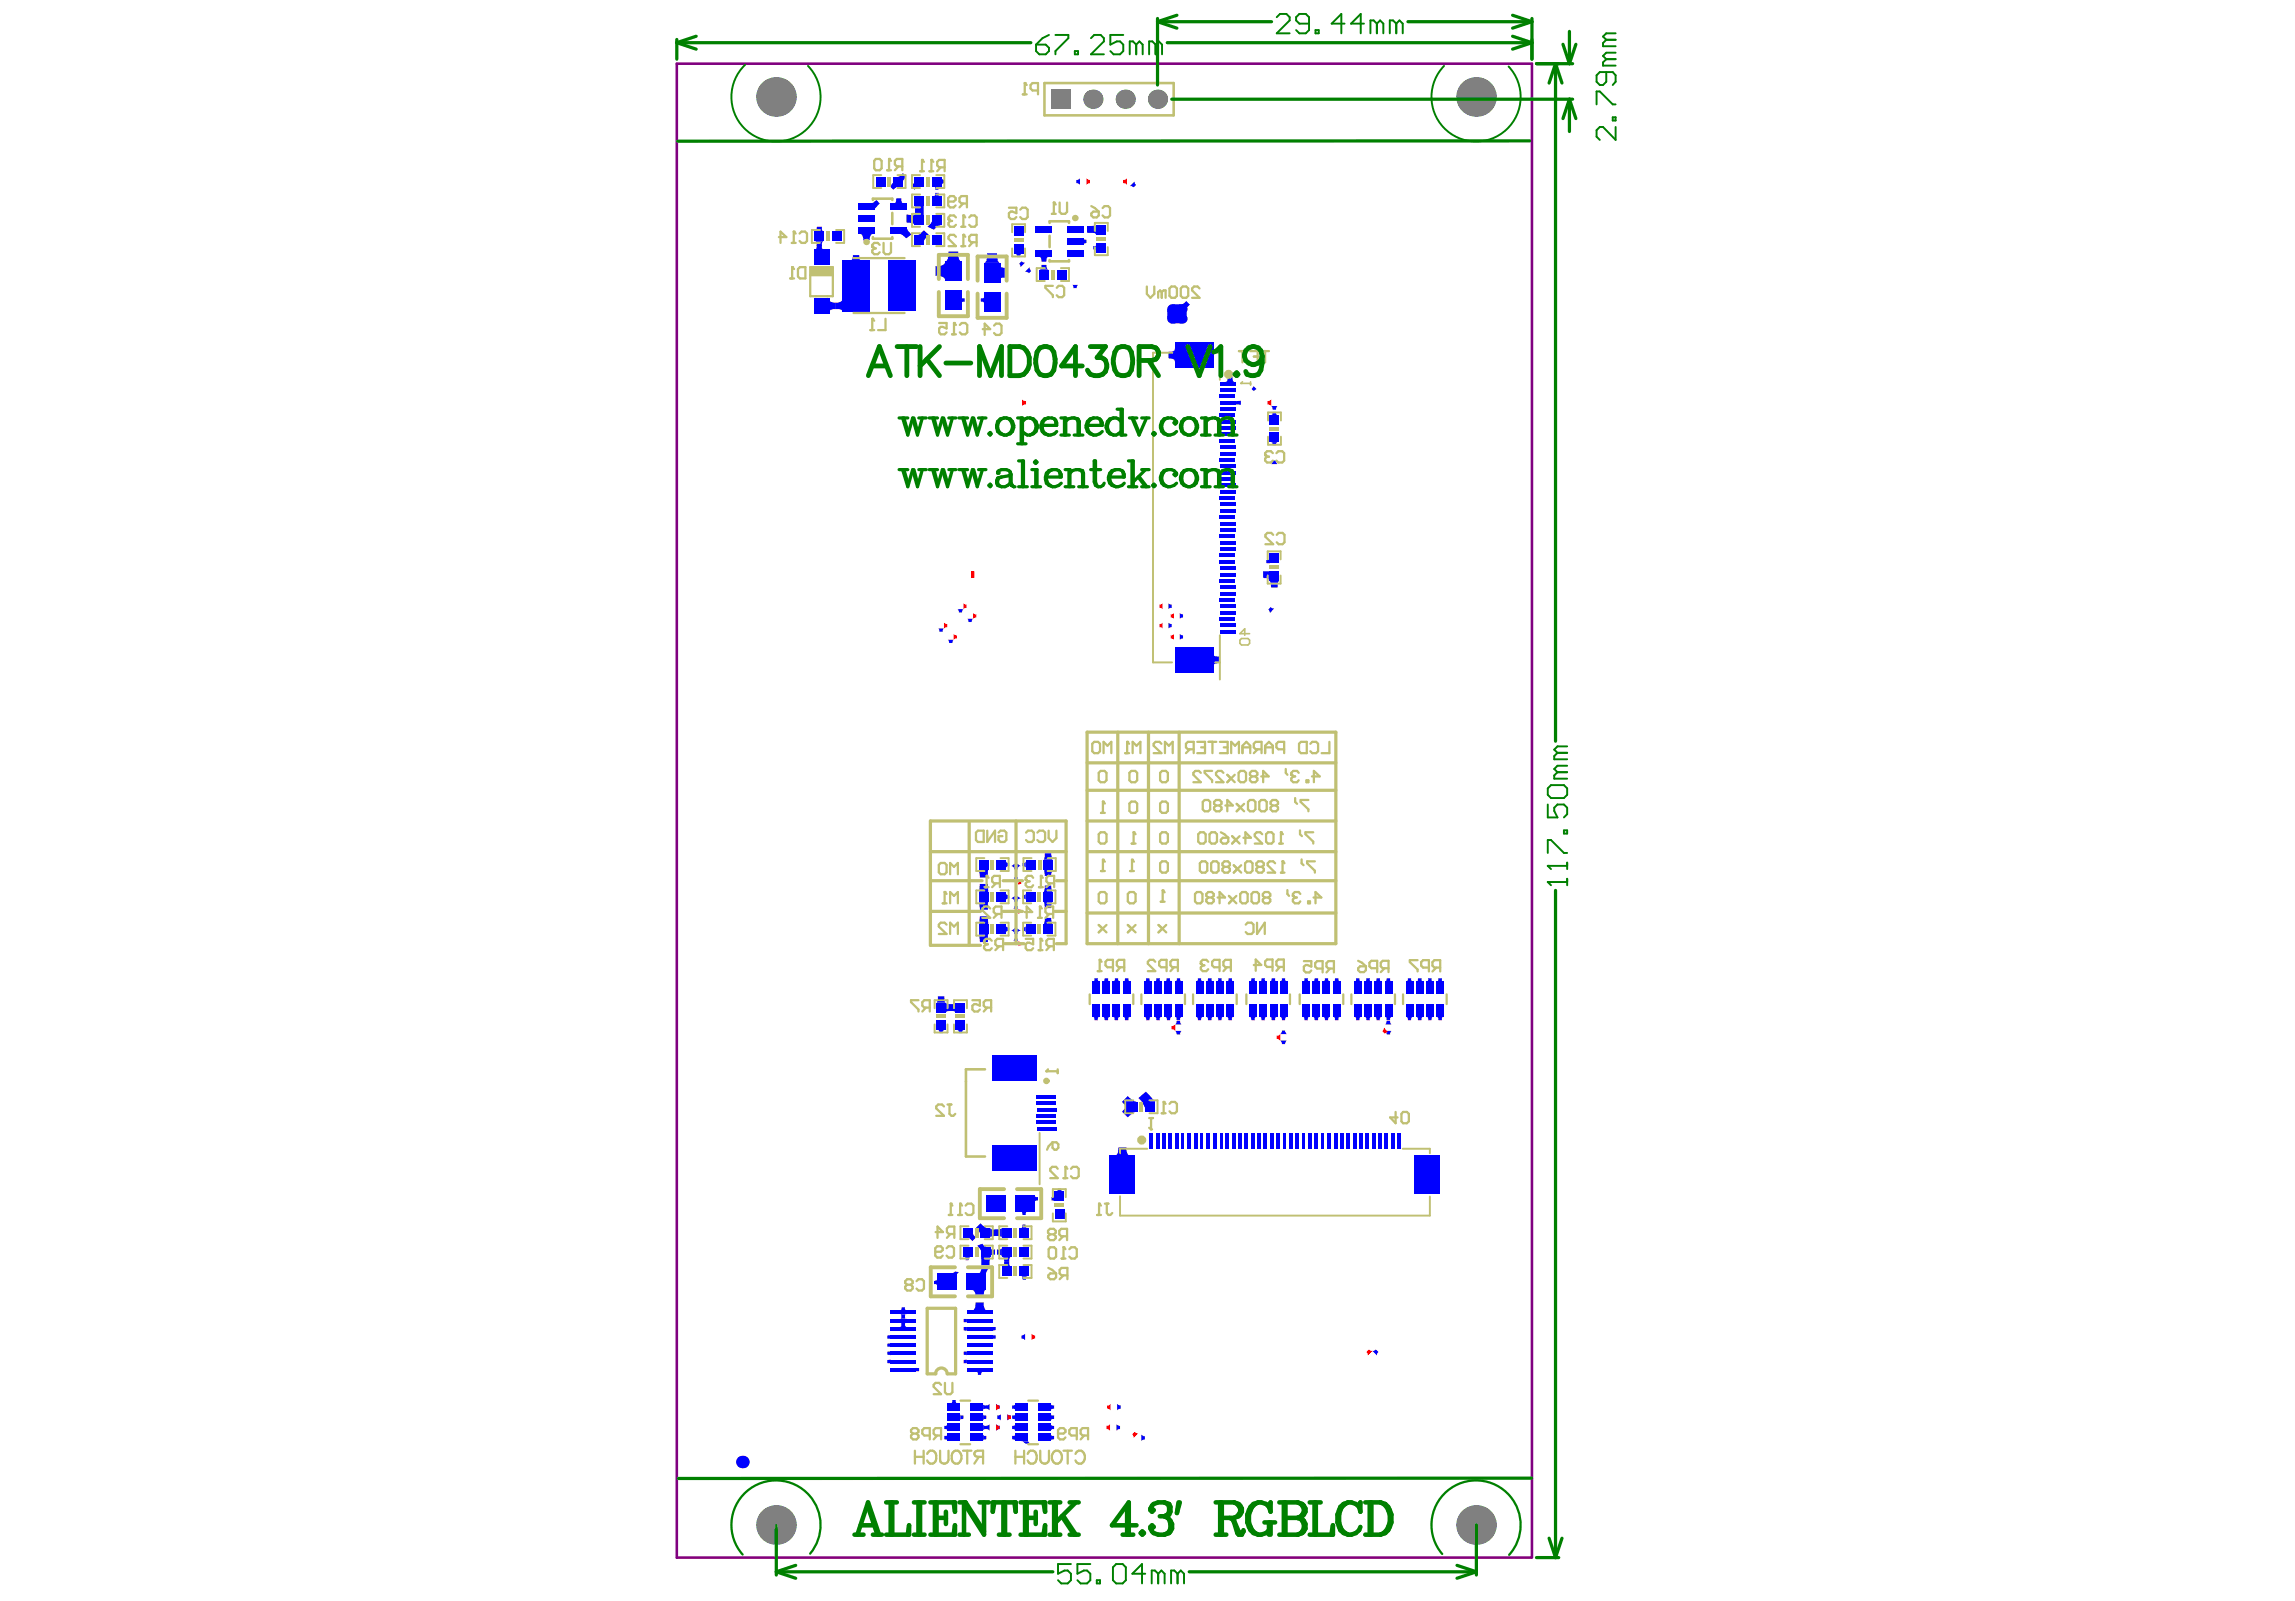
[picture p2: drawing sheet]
<svg xmlns="http://www.w3.org/2000/svg" width="287mm" height="200mm" viewBox="0 0 287 200" stroke-linecap="round" stroke-linejoin="round" font-family="sans-serif">
<path d="M191.4 194.6v-186.6h-106.8v186.6h106.8" fill="none" stroke="#800080" stroke-width=".32"/>
<g fill="#00f">
<path d="M107.5 29.2h1.6a.66 .66 0 0 0-.4 .8h-.8v-.1a.51 .51 0 0 0-.4-.7z"/>
<path d="M110.9 167.9l.4-.1v.5h-.4z"/>
<path d="M110.9 168.9h.4v.4h-.4z"/>
<path d="M110.9 169.9h.4v.4h-.4z"/>
<path d="M110.9 166.8h.4v.5l-.4-.1z"/>
<path d="M112.5 165.2h.8a.27 .27 0 0 0-.2 .4h-.4a.24 .24 0 0 0-.2-.4z"/>
<path d="M112.7 165.4h.4l.1 .4h.1h-.8l.2-.2z"/>
<path d="M112.7 163.3h.4v.4h.2h-.8h.1z"/>
<path d="M114.4 25.9h1l.1 1h-1.2z"/>
<path d="M113.3 26.8l1 .1v1.2a.6 .6 0 0 0-.6-.3h-.4z"/>
<path d="M118 178.1h.1a.24 .24 0 0 0 .3-.2v.8a.27 .27 0 0 0-.4-.2z"/>
<path d="M118 179.4h.2a.17 .17 0 0 0 .2 0 .17 .17 0 0 0 0-.2v.8v-.1l-.4-.1z"/>
<path d="M116.7 160h.3l.1-.2v.8a.27 .27 0 0 0-.4-.2z"/>
<path d="M117.2 124.5h.8l.1 .6 .1 .2h-1.2a.9 .9 0 0 0 .2-.8z"/>
<path d="M117.2 78.5h.8l-.2 .1v.3h-.4v-.3z"/>
<path d="M116.9 33.3a1.1 1.1 0 0 0 1.2-.5v-.2v2.5a.65 .65 0 0 0-.7-.6h-.5z"/>
<path d="M116.5 27.2l1.2 .9h-.1a1.42 1.42 0 0 0-.9 .6l-.8-.4 .5-.4 .2-.4z"/>
<path d="M116.9 24.1h.4v.1a.24 .24 0 0 0 .2 .3h-.8a.27 .27 0 0 0 .2-.4z"/>
<path d="M116.7 23.3h.8a.27 .27 0 0 0-.2 .4h-.4v-.1a.24 .24 0 0 0-.2-.3z"/>
<path d="M120 176.7l.1 .1h.3v.5h-.3l-.1 .1z"/>
<path d="M120.4 168.9h.4v.4h-.4z"/>
<path d="M120.4 169.9h.4v.4h-.4z"/>
<path d="M120.4 164.8l.4-.1v.5h-.4z"/>
<path d="M120.4 165.8h.4v.4h-.4z"/>
<path d="M120.5 157h.8a.27 .27 0 0 0-.2 .4h-.4a.24 .24 0 0 0-.2-.4z"/>
<path d="M119.7 76.1h.7l-.1 .1-.1 .3h-.4v-.3z"/>
<path d="M120.2 37.1a.27 .27 0 0 0 .4 .2v.4h-.1a.24 .24 0 0 0-.3 .2z"/>
<path d="M122.9 177.9a.27 .27 0 0 0 .4 .2v.4h-.1a.24 .24 0 0 0-.3 .2z"/>
<path d="M122.9 179.2a.27 .27 0 0 0 .4 .2v.4l-.4 .1v.1z"/>
<path d="M123.2 178.1h.2l.3-.2v.8l-.3-.2h-.2z"/>
<path d="M124.5 177.9l.3 .2h.1v.4h-.1l-.3 .2z"/>
<path d="M122.9 175.4a.27 .27 0 0 0 .4 .2v.4h-.1a.24 .24 0 0 0-.3 .2z"/>
<path d="M122.9 176.6a.27 .27 0 0 0 .4 .2v.5h-.3l-.1 .2z"/>
<path d="M123.2 175.6h.2l.3-.2v.8l-.3-.2h-.2z"/>
<path d="M124.5 175.4l.3 .2h.1v.4h-.1l-.3 .2z"/>
<path d="M124.6 176.8h.2l.3-.1v.8l-.5-.2z"/>
<path d="M124 165.8h.4v.4h-.4z"/>
<path d="M124 166.8h.4v.4l-.4 .1z"/>
<path d="M122.7 158.1h1l-.5 1h-1a.76 .76 0 0 0 .5-1z"/>
<path d="M122.6 157h1.1v1h-1z"/>
<path d="M123.7 155.8a.43 .43 0 0 0 .6 .3v.6v.1a.39 .39 0 0 0-.6 .2z"/>
<path d="M122.1 155.6l.7-.2 .3 .3 .3 .2 .2-.1-1 .7a.42 .42 0 0 0-.2-.6z"/>
<path d="M124.6 156.1h.2a.29 .29 0 0 0 .4-.3v1.2a.33 .33 0 0 0-.5-.2l-.1-.1z"/>
<path d="M123.7 153.4a.9 .9 0 0 0 .9 .2v.8l-.7 .1-.2 .1z"/>
<path d="M124.4 153.6h.6l.2-.2v1.2l-.2-.1-.6-.1z"/>
<path d="M122.3 116.7h1.2v.2v.8h-1z"/>
<path d="M122.5 114.5h1v1h-1.2z"/>
<path d="M122.5 110.4h1v1h-1.2z"/>
<path d="M122.3 108.6h1.2v.2v.8h-1z"/>
<path d="M122.6 37.3h.1a.24 .24 0 0 0 .3-.2v.8a.27 .27 0 0 0-.4-.2z"/>
<path d="M126.5 178.1h.1a.24 .24 0 0 0 .3-.2v.8a.27 .27 0 0 0-.4-.2z"/>
<path d="M126.5 179.4h.2a.17 .17 0 0 0 .1 0 .17 .17 0 0 0 .1-.2v.8v-.1l-.4-.1z"/>
<path d="M126.5 175.6h.1a.24 .24 0 0 0 .3-.2v.8a.27 .27 0 0 0-.4-.2z"/>
<path d="M126.5 176.8h.2a.17 .17 0 0 0 .1 0 .17 .17 0 0 0 .1-.2v.9l-.1-.2h-.3z"/>
<path d="M125.9 176.7l.2 .1h.2v.5l-.4 .2z"/>
<path d="M127.7 166.8h.2l.2-.2v.8l-.2-.2h-.2z"/>
<path d="M127.6 159.5h.8a.27 .27 0 0 0-.2 .4h-.4l-.1-.4z"/>
<path d="M127.8 153h.4v.1a.24 .24 0 0 0 .2 .3h-.8a.27 .27 0 0 0 .2-.4z"/>
<path d="M126.8 117.3h.4l.1 .3h-.6z"/>
<path d="M126.8 113.2h.4l.1 .3h-.6z"/>
<path d="M127.8 111.9l.3-.1 .1-.2v.9l-.1-.2h-.3z"/>
<path d="M125.7 111.6l.1 .2 .3 .1v.4h-.3l-.1 .2z"/>
<path d="M126.4 112.3l.6-.4 .6 .4h-.1a.31 .31 0 0 0-.3 .4h-.4l-.1-.1a.29 .29 0 0 0-.3-.3z"/>
<path d="M127.8 107.8h.1a.24 .24 0 0 0 .3-.2v.8a.27 .27 0 0 0-.4-.2z"/>
<path d="M125.7 107.6l.1 .1 .3 .1v.4h-.2l-.2 .2z"/>
<path d="M126.4 108.2l.6-.4 .6 .4h-.2l-.2 .2v.2h-.4l-.1-.2-.1-.1z"/>
<path d="M127.4 32.9l.3-.3 .2 .2h.2l-.6 .6v-.2z"/>
<path d="M126.9 31.7h.8a.27 .27 0 0 0-.2 .4h-.4v-.1a.24 .24 0 0 0-.2-.3z"/>
<path d="M131.3 177.9a.27 .27 0 0 0 .4 .2v.4a.24 .24 0 0 0-.4 .2z"/>
<path d="M131.3 179.2a.27 .27 0 0 0 .4 .2v.4l-.3 .1-.1 .1z"/>
<path d="M131.3 175.4a.27 .27 0 0 0 .4 .2v.4a.24 .24 0 0 0-.4 .2z"/>
<path d="M131.3 176.6a.27 .27 0 0 0 .4 .2v.5h-.2l-.2 .2z"/>
<path d="M129.3 149.4l.1 .1 .3 .1v.4h-.1a.24 .24 0 0 0-.3 .2z"/>
<path d="M131.4 149.6l.3-.1 .1-.1v.7l-.4-.1z"/>
<path d="M130.6 114.7h.8v.6l.2 .2h-1.2a.9 .9 0 0 0 .2-.8z"/>
<path d="M130.6 110.6h.8v.6l.2 .2h-1.2a.9 .9 0 0 0 .2-.8z"/>
<path d="M130.6 106.6h.8a.9 .9 0 0 0 .1 .8h-1.1a.9 .9 0 0 0 .2-.8z"/>
<path d="M130.4 108.6h1.2l-.2 .2v.6h-.8l-.1-.6z"/>
<path d="M130.2 33.1h.6a.51 .51 0 0 0 .3 .6h-1.2h.1a.59 .59 0 0 0 .2-.6z"/>
<path d="M132.2 148.5h.4v.2l.2 .2h-.8l.2-.2z"/>
<path d="M134 35.6h.7l-.1 .1v.3h-.4l-.1-.3z"/>
<path d="M136.6 127.1h.8a.27 .27 0 0 0-.2 .4h-.4v-.1a.24 .24 0 0 0-.2-.3z"/>
<path d="M136.6 30.8h.1a.24 .24 0 0 0 .3-.2v.8a.27 .27 0 0 0-.4-.2z"/>
<path d="M135.4 29.8l.1 .1h.3v.4l-.3 .1-.1 .2z"/>
<path d="M139.5 177.9l.3 .2h.2v.4h-.2l-.3 .2z"/>
<path d="M139.6 175.4l.3 .2h.2v.4h-.2l-.3 .2z"/>
<path d="M139.8 143.4h1a.84 .84 0 0 0 .5 1h-2.1a.57 .57 0 0 0 .5-.6z"/>
<path d="M139.1 127.1h.8a.27 .27 0 0 0-.2 .4h-.4v-.3z"/>
<path d="M140.4 127.1h.8a.27 .27 0 0 0-.2 .4h-.4v-.3z"/>
<path d="M142.6 179.2l.3 .2h.2v.4h-.2l-.3 .2z"/>
<path d="M143 127.1h.8a.27 .27 0 0 0-.2 .4h-.4v-.1a.24 .24 0 0 0-.2-.3z"/>
<path d="M145.6 127.1h.8a.27 .27 0 0 0-.2 .4h-.4v-.1a.24 .24 0 0 0-.2-.3z"/>
<path d="M146.9 127.1h.8a.27 .27 0 0 0-.2 .4h-.4l-.1-.3z"/>
<path d="M147 127.6l.5-.1v.2l.1 .3h-.7z"/>
<path d="M147.4 79.2l.2 .1 .2 .1v.4h-.2l-.2 .1z"/>
<path d="M146 77.8l.2 .1 .2 .1v.4h-.2l-.2 .1z"/>
<path d="M146 75.4l.2 .1h.2v.4l-.2 .1-.2 .1z"/>
<path d="M147.4 76.6l.2 .1h.2v.5h-.2l-.2 .1z"/>
<path d="M149.5 127.1h.8a.27 .27 0 0 0-.2 .4h-.4v-.1a.24 .24 0 0 0-.2-.3z"/>
<path d="M152 127.1h.9a.27 .27 0 0 0-.2 .4h-.5v-.1a.24 .24 0 0 0-.2-.3z"/>
<path d="M153.3 127.1h.8a.27 .27 0 0 0-.2 .4h-.4v-.3z"/>
<path d="M151.6 81.6a.54 .54 0 0 0 .6 .4h.2v.8a.82 .82 0 0 0-.8 .4z"/>
<path d="M153.4 47.1h.6a.44 .44 0 0 0 .3 .6h-1.2a.42 .42 0 0 0 .3-.6z"/>
<path d="M156.2 127.1h.8a.27 .27 0 0 0-.2 .4h-.4v-.3z"/>
<path d="M160 130h.8l-.2 .3v.2h-.4v-.2z"/>
<path d="M160 127.1h.8a.27 .27 0 0 0-.2 .4h-.4v-.1a.24 .24 0 0 0-.2-.3z"/>
<path d="M158.7 127.1h.9a.27 .27 0 0 0-.2 .4h-.5v-.3z"/>
<path d="M158.5 76.1l.3-.2 .2 .1h.2l-.5 .6v-.3z"/>
<path d="M158.7 72.6h1.1l-.1 .3v.5h-.8l-.1-.7z"/>
<path d="M157.9 71.4h.8v1.2a.57 .57 0 0 0-.7-.4h-.1z"/>
<path d="M158.3 70l.3-.1 .1-.1v.6h-.4z"/>
<path d="M158.9 55.2h.8l-.2 .2v.2h-.4l-.1-.2z"/>
<path d="M159.1 57.5h.4v.2l.1 .3h-.7z"/>
<path d="M158.9 50.7h.7l-.1 .3v.2h-.4z"/>
<path d="M162.8 127.1h.8a.27 .27 0 0 0-.2 .4h-.4v-.1a.24 .24 0 0 0-.2-.3z"/>
<path d="M165.4 127.1h.8a.27 .27 0 0 0-.2 .4h-.4v-.1a.24 .24 0 0 0-.2-.3z"/>
<path d="M169.3 127.1h.8a.27 .27 0 0 0-.2 .4h-.4v-.1a.24 .24 0 0 0-.2-.3z"/>
<path d="M171.5 168.8l.4-.2 .4 .3-.2 .2v.2z"/>
<path d="M171.8 127.1h.8a.27 .27 0 0 0-.2 .4h-.4v-.1a.24 .24 0 0 0-.2-.3z"/>
<path d="M175.7 127.1h.9a.27 .27 0 0 0-.3 .4h-.4v-.1a.24 .24 0 0 0-.2-.3z"/>
<path d="M178.3 127.1h.8a.27 .27 0 0 0-.2 .4h-.4v-.1a.24 .24 0 0 0-.2-.3z"/>
<path d="M103.6 37.4a.68 .68 0 0 0 .8 .4v.8h-.3a.62 .62 0 0 0-.5 .4z"/>
<path d="M104.4 37.8h.2a.6 .6 0 0 0 .7-.4v1.5a.43 .43 0 0 0-.6-.3h-.3z"/>
<path d="M106.6 31.9h.8v.5l.2 .1h-1.2l.1-.1z"/>
<path d="M114.5 170.9h.4v.4l-.4 .1z"/>
<path d="M112.5 164.2h.8h-.1l-.1 .2v.2h-.4v-.2l-.1-.2z"/>
<path d="M112.7 164.3h.4v.4h.2h-.8h.1z"/>
<path d="M114.3 25.7h1.2l-.1 1h-1z"/>
<path d="M114.3 22.4l.8 .9a.47 .47 0 0 0-.6 .2l-.2 .2-.4-.4 .4-.6z"/>
<path d="M117.2 128.7h.8l-.2 .1v.3h-.4v-.3z"/>
<path d="M117.7 22.3l.1 .1 .3 .1v.4l-.4 .1v.1z"/>
<path d="M120.7 154.6l.8-.8v.3l.5 .5-.5 .5a.89 .89 0 0 0-.8-.5z"/>
<path d="M119.6 128.7h.8l-.1 .1-.1 .3h-.4v-.3z"/>
<path d="M120.9 77.3h.7l-.1 .1-.1 .3h-.4v-.3z"/>
<path d="M122.3 112.7h1.2v.1v.9h-1z"/>
<path d="M123.4 31.6h1.2l.1 1 .1 .2 .2 .1h-2a.77 .77 0 0 0 .4-.8z"/>
<path d="M127.6 151.4h.8a.27 .27 0 0 0-.2 .4h-.4v-.1a.24 .24 0 0 0-.2-.3z"/>
<path d="M127.8 115.9l.3-.1 .1-.1v.8l-.1-.2h-.3z"/>
<path d="M125.7 115.7l.1 .1 .3 .1v.4h-.3l-.1 .2z"/>
<path d="M126.4 116.3l.6-.4 .6 .4h-.1a.31 .31 0 0 0-.3 .4h-.4l-.1-.1a.29 .29 0 0 0-.3-.3z"/>
<path d="M126.8 109.6h.4l.1 .3h-.6z"/>
<path d="M130.4 112.7h1.1a.9 .9 0 0 0-.1 .8h-.8l-.1-.6z"/>
<path d="M129.9 32.1h1.2a.42 .42 0 0 0-.3 .6h-.6a.44 .44 0 0 0-.3-.6z"/>
<path d="M134.5 22.5h.2l.3-.2v.8l-.3-.2h-.2z"/>
<path d="M136.8 122.2h.4v.1a.24 .24 0 0 0 .2 .3h-.8a.27 .27 0 0 0 .2-.4z"/>
<path d="M136.2 28.3l.8-.1v1.1a.7 .7 0 0 0-.8-.2z"/>
<path d="M135.9 28.3l1.2-.1v.9h-1.2z"/>
<path d="M139.3 122.2h.4v.1a.24 .24 0 0 0 .2 .3h-.8a.27 .27 0 0 0 .2-.4z"/>
<path d="M140.6 122.2h.4v.2a.17 .17 0 0 0 0 .2 .17 .17 0 0 0 .2 0h-.8l.2-.1z"/>
<path d="M142.3 137.2l.9-.8 1.2 1.3-1.2 1.2a2.63 2.63 0 0 0-.9-1.7z"/>
<path d="M143.2 122.2h.4v.1a.24 .24 0 0 0 .2 .3h-.8a.27 .27 0 0 0 .2-.4z"/>
<path d="M146.9 128.8h.7l-.1 .2v.2h-.4z"/>
<path d="M145.8 122.2h.4v.1a.24 .24 0 0 0 .2 .3h-.8a.27 .27 0 0 0 .2-.4z"/>
<path d="M147.1 122.2h.4v.1a.24 .24 0 0 0 .2 .3h-.8a.27 .27 0 0 0 .2-.4z"/>
<path d="M146 43.9a.59 .59 0 0 0 .8-.4v1.7a.57 .57 0 0 0-.6-.4h-.2z"/>
<path d="M149.7 122.2h.4v.1a.24 .24 0 0 0 .2 .3h-.8a.27 .27 0 0 0 .2-.4z"/>
<path d="M152.2 122.2h.5v.1a.24 .24 0 0 0 .2 .3h-.9a.27 .27 0 0 0 .2-.4z"/>
<path d="M153.5 122.2h.4v.1a.24 .24 0 0 0 .2 .3h-.8a.27 .27 0 0 0 .2-.4z"/>
<path d="M156.4 122.2h.4v.2a.17 .17 0 0 0 0 .2 .17 .17 0 0 0 .2 0h-.8l.2-.1z"/>
<path d="M156.6 48.3l.4 .3-.3 .3-.3-.3z"/>
<path d="M160.2 128.8h.4v.1l.2 .3h-.8l.2-.3z"/>
<path d="M160.2 122.2h.4v.1a.24 .24 0 0 0 .2 .3h-.8a.27 .27 0 0 0 .2-.4z"/>
<path d="M158.9 122.2h.5v.2a.17 .17 0 0 0 0 .2 .17 .17 0 0 0 .2 0h-.9l.2-.1z"/>
<path d="M159.1 51.5h.4v.1a.17 .17 0 0 0 0 .2 .17 .17 0 0 0 .2 .1h-.8l.1-.2z"/>
<path d="M163 122.2h.4v.1a.24 .24 0 0 0 .2 .3h-.8a.27 .27 0 0 0 .2-.4z"/>
<path d="M165.6 122.2h.4v.1a.24 .24 0 0 0 .2 .3h-.8a.27 .27 0 0 0 .2-.4z"/>
<path d="M169.5 122.2h.4v.1a.24 .24 0 0 0 .2 .3h-.8a.27 .27 0 0 0 .2-.4z"/>
<path d="M172 122.2h.4v.1a.24 .24 0 0 0 .2 .3h-.8a.27 .27 0 0 0 .2-.4z"/>
<path d="M175.9 122.2h.4v.1a.24 .24 0 0 0 .3 .3h-.9a.27 .27 0 0 0 .2-.4z"/>
<path d="M178.5 122.2h.4v.1a.24 .24 0 0 0 .2 .3h-.8a.27 .27 0 0 0 .2-.4z"/>
<path d="M101.8 30.1h1.2a.43 .43 0 0 0-.3 .7h-.6v-.3a.29 .29 0 0 0-.3-.4z"/>
<path d="M102.1 30.6h.6v.1a.39 .39 0 0 0 .3 .5h-1.2a.4 .4 0 0 0 .3-.5z"/>
<path d="M102.1 28.3h.6v.2a.37 .37 0 0 0 .3 .4h-1.2a.33 .33 0 0 0 .3-.4z"/>
<path d="M112 24.8h.6v.1a.33 .33 0 0 0 .3 .5h-1.2a.33 .33 0 0 0 .3-.5z"/>
<path d="M119 174.9h.4v.1a.24 .24 0 0 0 .2 .3h-.8a.27 .27 0 0 0 .2-.4z"/>
<path d="M122 171.4h.8h-.1l-.1 .4h-.4v-.1a.24 .24 0 0 0-.2-.3z"/>
<path d="M121.9 162.7h1a.76 .76 0 0 0 .5 1h-2a.67 .67 0 0 0 .5-.8z"/>
<path d="M118.8 159.1h.3l.2-.2h.5l-.3 .4v.2z"/>
<path d="M125.2 157h1.2a.43 .43 0 0 0-.3 .6h-.6v-.2a.29 .29 0 0 0-.3-.4z"/>
<path d="M122 153.4l.5-.6 .8 .6 .2 .1 .2-.1-1.2 1.1a.65 .65 0 0 0-.3-.8z"/>
<path d="M118.5 79.9h.7l-.1 .2-.1 .2h-.4v-.2z"/>
<path d="M125 33.3l.4 .2h.4v1.2h-.7l-.1 .1z"/>
<path d="M127.6 180.1h.9l.2 .3h-.5z"/>
<path d="M137.9 127.1h.8a.27 .27 0 0 0-.2 .4h-.4l-.1-.3z"/>
<path d="M128.1 33.9l.6-.5v.3l.2 .2-.3 .2-.1-.1z"/>
<path d="M144.3 127.1h.8a.27 .27 0 0 0-.2 .4h-.4v-.3z"/>
<path d="M150.8 127.1h.8a.27 .27 0 0 0-.2 .4h-.4v-.3z"/>
<path d="M141.2 23.2l.6-.5v.2l.2 .2-.3 .3-.3-.2z"/>
<path d="M157.5 127.1h.8a.27 .27 0 0 0-.2 .4h-.4v-.1a.24 .24 0 0 0-.2-.3z"/>
<path d="M164.1 127.1h.8a.27 .27 0 0 0-.2 .4h-.4v-.3z"/>
<path d="M154.2 50.1l.9-.1v.6l-.9-.1z"/>
<path d="M166.7 127.1h.8a.27 .27 0 0 0-.2 .4h-.4l-.1-.3z"/>
<path d="M170.6 127.1h.8a.27 .27 0 0 0-.2 .4h-.4l-.1-.3z"/>
<path d="M173.1 127.1h.8a.27 .27 0 0 0-.2 .4h-.4v-.3z"/>
<path d="M177 127.1h.8a.27 .27 0 0 0-.2 .4h-.4v-.3z"/>
<path d="M173.3 127.6l.4-.1v.2l.2 .3h-.8z"/>
<path d="M179.6 127.1h.8a.27 .27 0 0 0-.2 .4h-.4l-.1-.3z"/>
<path d="M112.1 29.2l1.2-.8 .1 .4 .5 .5-.7 .5a1.42 1.42 0 0 0-1-.6z"/>
<path d="M108.7 25.4l.2 .1 .6-.5 .4 .4-.6 .8z"/>
<path d="M111.6 22.4l.9 .9a.47 .47 0 0 0-.6 .2l-.3 .2-.4-.4 .5-.7z"/>
<path d="M112 22.1a.47 .47 0 0 0 .6-.2l.2-.3 .5 .5-.4 .4-.1 .2v.2z"/>
<path d="M121.4 161.2h1.8l-.2 .2-.1 .8h-1a.96 .96 0 0 0-.4-1z"/>
<path d="M125.5 157.6h.6v.2a.37 .37 0 0 0 .3 .4h-1.2a.33 .33 0 0 0 .3-.4z"/>
<path d="M118.6 125.5l.6-.1 .2-.1v1.2a.9 .9 0 0 0-.8-.2z"/>
<path d="M118.2 125.3a.9 .9 0 0 0 .8 .2v.8h-.6l-.2 .2z"/>
<path d="M118.5 31.4h1.2l.1 1 .2 .2h.2h-2.1a.77 .77 0 0 0 .4-.7z"/>
<path d="M114.3 29.3a.65 .65 0 0 0 .8-.2l.4-.3 .6 .5-.6 .8v.4z"/>
<path d="M138.1 122.2h.4v.2a.17 .17 0 0 0 0 .2 .17 .17 0 0 0 .2 0h-.8l.1-.1z"/>
<path d="M140.2 137.7l.7-.8a1.66 1.66 0 0 0 1.3 .8l-1.3 1.2a1.8 1.8 0 0 0-.7-1.2z"/>
<path d="M140.9 137.7l1.3 1.2a1.81 1.81 0 0 0-1.3 .7l-.7-.7a1.65 1.65 0 0 0 .7-1.2z"/>
<path d="M144.5 122.2h.4v.2a.17 .17 0 0 0 .1 .2 .17 .17 0 0 0 .1 0h-.8l.2-.1z"/>
<path d="M151 122.2h.4v.2a.17 .17 0 0 0 0 .2 .17 .17 0 0 0 .2 0h-.8l.2-.1z"/>
<path d="M147.4 38.1h.1a.58 .58 0 0 0 .6-.4l.1-.1 .5 .5a.71 .71 0 0 0-.5 .8z"/>
<path d="M157.7 122.2h.4v.1a.24 .24 0 0 0 .2 .3h-.8a.27 .27 0 0 0 .2-.4z"/>
<path d="M164.3 122.2h.4v.2a.17 .17 0 0 0 0 .2 .17 .17 0 0 0 .2 0h-.8l.2-.1z"/>
<path d="M173.1 128.8h.8l-.2 .2v.2h-.4z"/>
<path d="M166.9 122.2h.4v.2a.17 .17 0 0 0 0 .2 .17 .17 0 0 0 .2 0h-.8l.1-.1z"/>
<path d="M170.8 122.2h.4v.2a.17 .17 0 0 0 0 .2 .17 .17 0 0 0 .2 0h-.8l.1-.1z"/>
<path d="M173.3 122.2h.4v.2a.17 .17 0 0 0 0 .2 .17 .17 0 0 0 .2 0h-.8l.2-.1z"/>
<path d="M177.2 122.2h.4v.2a.17 .17 0 0 0 .1 .2 .17 .17 0 0 0 .1 0h-.8l.2-.1z"/>
<path d="M179.8 122.2h.4v.2a.17 .17 0 0 0 0 .2 .17 .17 0 0 0 .2 0h-.8l.1-.1z"/>
</g>
<g fill="#808080">
<circle cx="136.6" cy="12.4" r="1.19"/>
<circle cx="97" cy="190.5" r="2.46"/>
<circle cx="97" cy="12.1" r="2.46"/>
<circle cx="144.7" cy="12.4" r="1.19"/>
<circle cx="184.5" cy="190.5" r="2.46"/>
<circle cx="184.5" cy="12.1" r="2.46"/>
<circle cx="140.6" cy="12.4" r="1.19"/>
</g>
<path d="M131.4 11.2h2.4v2.4h-2.4z" fill-rule="evenodd" fill="#808080"/>
<g fill="#00f">
<path d="M114.3 29.3h1.2v1.3h-1.2z" fill-rule="evenodd"/>
<path d="M114.3 26.9h1.2v1.2h-1.2z" fill-rule="evenodd"/>
<path d="M117 127.5h1.2v1.2h-1.2z" fill-rule="evenodd"/>
<path d="M116.5 29.3h1.2v1.3h-1.2z" fill-rule="evenodd"/>
<path d="M116.5 26.9h1.2v1.2h-1.2z" fill-rule="evenodd"/>
<path d="M120.4 155.8h1.2v1.2h-1.2z" fill-rule="evenodd"/>
<path d="M120.4 153.4h1.2v1.2h-1.2z" fill-rule="evenodd"/>
<path d="M119.4 127.5h1.2v1.2h-1.2z" fill-rule="evenodd"/>
<path d="M122.6 155.8h1.2v1.2h-1.2z" fill-rule="evenodd"/>
<path d="M122.5 153.4h1.2v1.2h-1.2z" fill-rule="evenodd"/>
<path d="M122.3 111.4h1.2v1.3h-1.2z" fill-rule="evenodd"/>
<path d="M122.3 107.4h1.2v1.2h-1.2z" fill-rule="evenodd"/>
<path d="M123 32.9h2v2.4h-2z" fill-rule="evenodd"/>
<path d="M126.7 30.5h1.2v1.2h-1.2z" fill-rule="evenodd"/>
<path d="M129.7 179.1h1.6v.9h-1.6z" fill-rule="evenodd"/>
<path d="M129.7 177.9h1.6v.9h-1.6z" fill-rule="evenodd"/>
<path d="M129.7 175.3h1.6v1h-1.6z" fill-rule="evenodd"/>
<path d="M130.4 111.4h1.2v1.3h-1.2z" fill-rule="evenodd"/>
<path d="M130.4 107.4h1.2v1.2h-1.2z" fill-rule="evenodd"/>
<path d="M129.9 33.7h1.2v1.2h-1.2z" fill-rule="evenodd"/>
<path d="M129.4 31.3h2v.8h-2z" fill-rule="evenodd"/>
<path d="M132.1 33.7h1.2v1.2h-1.2z" fill-rule="evenodd"/>
<path d="M158.7 71.4h1.2v1.2h-1.2z" fill-rule="evenodd"/>
<path d="M158.6 69.2h1.2v1.2h-1.2z" fill-rule="evenodd"/>
<path d="M158.7 51.9h1.2v1.2h-1.2z" fill-rule="evenodd"/>
<path d="M104 28.9h1.2v1.2h-1.2z" fill-rule="evenodd"/>
<path d="M109.5 22.1h1.2v1.2h-1.2z" fill-rule="evenodd"/>
<path d="M114.3 24.5h1.2v1.2h-1.2z" fill-rule="evenodd"/>
<path d="M117 125.3h1.2v1.2h-1.2z" fill-rule="evenodd"/>
<path d="M116.5 24.5h1.2v1.2h-1.2z" fill-rule="evenodd"/>
<path d="M116.5 22.1h1.2v1.2h-1.2z" fill-rule="evenodd"/>
<path d="M119.4 125.3h1.2v1.2h-1.2z" fill-rule="evenodd"/>
<path d="M122.3 115.5h1.2v1.2h-1.2z" fill-rule="evenodd"/>
<path d="M126.7 28.3h1.2v1.2h-1.2z" fill-rule="evenodd"/>
<path d="M129.7 176.6h1.6v.9h-1.6z" fill-rule="evenodd"/>
<path d="M130.4 115.5h1.2v1.2h-1.2z" fill-rule="evenodd"/>
<path d="M129.4 28.3h2v.8h-2z" fill-rule="evenodd"/>
<path d="M136.5 122.6h1v1.6h-1z" fill-rule="evenodd"/>
<path d="M136.5 125.4h1v1.7h-1z" fill-rule="evenodd"/>
<path d="M140.3 122.6h1v1.6h-1z" fill-rule="evenodd"/>
<path d="M140.3 125.4h1v1.7h-1z" fill-rule="evenodd"/>
<path d="M139 122.6h1v1.6h-1z" fill-rule="evenodd"/>
<path d="M139 125.4h1v1.7h-1z" fill-rule="evenodd"/>
<path d="M143.6 141.6h.5v1.9h-.5z" fill-rule="evenodd"/>
<path d="M143.2 137.7h1.2v1.2h-1.2z" fill-rule="evenodd"/>
<path d="M143 122.6h.9v1.6h-.9z" fill-rule="evenodd"/>
<path d="M143 125.4h.9v1.7h-.9z" fill-rule="evenodd"/>
<path d="M146.8 141.6h.4v1.9h-.4z" fill-rule="evenodd"/>
<path d="M145.2 141.6h.4v1.9h-.4z" fill-rule="evenodd"/>
<path d="M146 141.6h.4v1.9h-.4z" fill-rule="evenodd"/>
<path d="M146.8 122.6h1v1.6h-1z" fill-rule="evenodd"/>
<path d="M146.8 125.4h1v1.7h-1z" fill-rule="evenodd"/>
<path d="M145.5 122.6h1v1.6h-1z" fill-rule="evenodd"/>
<path d="M145.5 125.4h1v1.7h-1z" fill-rule="evenodd"/>
<path d="M148.4 141.6h.4v1.9h-.4z" fill-rule="evenodd"/>
<path d="M149.2 141.6h.4v1.9h-.4z" fill-rule="evenodd"/>
<path d="M150 141.6h.4v1.9h-.4z" fill-rule="evenodd"/>
<path d="M149.4 122.6h1v1.6h-1z" fill-rule="evenodd"/>
<path d="M149.4 125.4h1v1.7h-1z" fill-rule="evenodd"/>
<path d="M151.6 141.6h.4v1.9h-.4z" fill-rule="evenodd"/>
<path d="M152.4 141.6h.4v1.9h-.4z" fill-rule="evenodd"/>
<path d="M153.2 141.6h.4v1.9h-.4z" fill-rule="evenodd"/>
<path d="M153.3 122.6h.9v1.6h-.9z" fill-rule="evenodd"/>
<path d="M153.3 125.4h.9v1.7h-.9z" fill-rule="evenodd"/>
<path d="M152 122.6h.9v1.6h-.9z" fill-rule="evenodd"/>
<path d="M152 125.4h.9v1.7h-.9z" fill-rule="evenodd"/>
<path d="M154.8 141.6h.4v1.9h-.4z" fill-rule="evenodd"/>
<path d="M155.6 141.6h.4v1.9h-.4z" fill-rule="evenodd"/>
<path d="M156.4 141.6h.4v1.9h-.4z" fill-rule="evenodd"/>
<path d="M156.1 125.4h1v1.7h-1z" fill-rule="evenodd"/>
<path d="M156.1 122.6h1v1.6h-1z" fill-rule="evenodd"/>
<path d="M157.9 141.6h.4v1.9h-.4z" fill-rule="evenodd"/>
<path d="M158.7 141.6h.5v1.9h-.5z" fill-rule="evenodd"/>
<path d="M159.6 141.6h.4v1.9h-.4z" fill-rule="evenodd"/>
<path d="M158.7 125.4h.9v1.7h-.9z" fill-rule="evenodd"/>
<path d="M158.7 122.6h.9v1.6h-.9z" fill-rule="evenodd"/>
<path d="M158.7 54h1.2v1.2h-1.2z" fill-rule="evenodd"/>
<path d="M161.1 141.6h.4v1.9h-.4z" fill-rule="evenodd"/>
<path d="M161.9 141.6h.4v1.9h-.4z" fill-rule="evenodd"/>
<path d="M162.7 141.6h.4v1.9h-.4z" fill-rule="evenodd"/>
<path d="M163.5 141.6h.4v1.9h-.4z" fill-rule="evenodd"/>
<path d="M162.7 122.6h1v1.6h-1z" fill-rule="evenodd"/>
<path d="M162.7 125.4h1v1.7h-1z" fill-rule="evenodd"/>
<path d="M164.3 141.6h.4v1.9h-.4z" fill-rule="evenodd"/>
<path d="M165.1 141.6h.4v1.9h-.4z" fill-rule="evenodd"/>
<path d="M166.7 141.6h.4v1.9h-.4z" fill-rule="evenodd"/>
<path d="M165.9 141.6h.4v1.9h-.4z" fill-rule="evenodd"/>
<path d="M165.3 122.6h1v1.6h-1z" fill-rule="evenodd"/>
<path d="M165.3 125.4h1v1.7h-1z" fill-rule="evenodd"/>
<path d="M168.3 141.6h.4v1.9h-.4z" fill-rule="evenodd"/>
<path d="M169.1 141.6h.4v1.9h-.4z" fill-rule="evenodd"/>
<path d="M169.9 141.6h.4v1.9h-.4z" fill-rule="evenodd"/>
<path d="M169.2 122.6h1v1.6h-1z" fill-rule="evenodd"/>
<path d="M169.2 125.4h1v1.7h-1z" fill-rule="evenodd"/>
<path d="M173 141.6h.4v1.9h-.4z" fill-rule="evenodd"/>
<path d="M171.5 141.6h.4v1.9h-.4z" fill-rule="evenodd"/>
<path d="M172.3 141.6h.4v1.9h-.4z" fill-rule="evenodd"/>
<path d="M171.7 122.6h1v1.6h-1z" fill-rule="evenodd"/>
<path d="M171.7 125.4h1v1.7h-1z" fill-rule="evenodd"/>
<path d="M174.7 141.6h.4v1.9h-.4z" fill-rule="evenodd"/>
<path d="M175.7 122.6h.9v1.6h-.9z" fill-rule="evenodd"/>
<path d="M175.7 125.4h.9v1.7h-.9z" fill-rule="evenodd"/>
<path d="M178.2 122.6h1v1.6h-1z" fill-rule="evenodd"/>
<path d="M178.2 125.4h1v1.7h-1z" fill-rule="evenodd"/>
<path d="M123 36.5h2v2.4h-2z" fill-rule="evenodd"/>
<path d="M107.3 26.9h2v.8h-2z" fill-rule="evenodd"/>
<path d="M121.2 179.1h1.7v.9h-1.7z" fill-rule="evenodd"/>
<path d="M118.4 179.1h1.6v.9h-1.6z" fill-rule="evenodd"/>
<path d="M121.2 177.9h1.7v.9h-1.7z" fill-rule="evenodd"/>
<path d="M118.4 177.9h1.6v.9h-1.6z" fill-rule="evenodd"/>
<path d="M121.2 175.3h1.7v1h-1.7z" fill-rule="evenodd"/>
<path d="M118.4 175.3h1.6v1h-1.6z" fill-rule="evenodd"/>
<path d="M120.8 169.9h3.2v.5h-3.2z" fill-rule="evenodd"/>
<path d="M120.8 168.8h3.2v.5h-3.2z" fill-rule="evenodd"/>
<path d="M120.8 166.8h3.2v.5h-3.2z" fill-rule="evenodd"/>
</g>
<circle cx="92.8" cy="182.7" r=".79" fill="#00f"/>
<path d="M120.8 166h3.2" fill="none" stroke="#00f" stroke-width=".44"/>
<g fill="#00f">
<path d="M120.8 164.7h3.2v.5h-3.2z" fill-rule="evenodd"/>
<path d="M120.8 163.7h3.2v.5h-3.2z" fill-rule="evenodd"/>
<path d="M117.1 159.1h2.4v2.1h-2.4z" fill-rule="evenodd"/>
<path d="M120.8 159.1h2.4v2.1h-2.4z" fill-rule="evenodd"/>
<path d="M125.2 155.8h1.2v1.2h-1.2z" fill-rule="evenodd"/>
<path d="M125.2 153.4h1.2v1.2h-1.2z" fill-rule="evenodd"/>
<path d="M123.3 149.4h2.4v2h-2.4z" fill-rule="evenodd"/>
<path d="M124.6 111.4h1.2v1.3h-1.2z" fill-rule="evenodd"/>
<path d="M124.6 107.4h1.2v1.2h-1.2z" fill-rule="evenodd"/>
<path d="M118.1 32.6h2.1v2.5h-2.1z" fill-rule="evenodd"/>
<path d="M127.4 155.8h1.2v1.2h-1.2z" fill-rule="evenodd"/>
<path d="M127.4 153.4h1.2v1.2h-1.2z" fill-rule="evenodd"/>
<path d="M131.8 148.8h1.2v1.3h-1.2z" fill-rule="evenodd"/>
</g>
<path d="M129.6 139.4h2.3M129.6 137h2.3M129.6 137.8h2.3M129.6 140.2h2.3M129.6 141h2.4" fill="none" stroke="#00f" stroke-width=".4"/>
<g fill="#00f">
<path d="M128.2 111.4h1.2v1.3h-1.2z" fill-rule="evenodd"/>
<path d="M128.2 107.4h1.2v1.2h-1.2z" fill-rule="evenodd"/>
<path d="M133.4 31.3h2v.8h-2z" fill-rule="evenodd"/>
<path d="M133.4 29.7h2v.9h-2z" fill-rule="evenodd"/>
<path d="M137 30.3h1.2v1.3h-1.2z" fill-rule="evenodd"/>
<path d="M101.7 37.2h1.9v2h-1.9z" fill-rule="evenodd"/>
<path d="M107.3 28.4h2v.8h-2z" fill-rule="evenodd"/>
<path d="M107.3 25.4h2v.8h-2z" fill-rule="evenodd"/>
<path d="M111.3 28.4h2v.8h-2z" fill-rule="evenodd"/>
<path d="M111.3 25.4h2v.8h-2z" fill-rule="evenodd"/>
<path d="M101.7 31.2h1.9v1.9h-1.9z" fill-rule="evenodd"/>
<path d="M101.8 28.9h1.2v1.2h-1.2z" fill-rule="evenodd"/>
<path d="M111.6 22.1h1.2v1.2h-1.2z" fill-rule="evenodd"/>
<path d="M120.8 170.9h3.2v.5h-3.2z" fill-rule="evenodd"/>
<path d="M120.8 167.8h3.2v.5h-3.2z" fill-rule="evenodd"/>
<path d="M121.2 176.6h1.7v.9h-1.7z" fill-rule="evenodd"/>
<path d="M118.4 176.6h1.6v.9h-1.6z" fill-rule="evenodd"/>
<path d="M125.2 158.2h1.2v1.3h-1.2z" fill-rule="evenodd"/>
<path d="M124.6 115.5h1.2v1.2h-1.2z" fill-rule="evenodd"/>
<path d="M114.3 22.1h1.2v1.2h-1.2z" fill-rule="evenodd"/>
<path d="M127.4 158.2h1.2v1.3h-1.2z" fill-rule="evenodd"/>
<path d="M131.8 151.1h1.2v1.2h-1.2z" fill-rule="evenodd"/>
</g>
<path d="M129.6 138.6h2.4" fill="none" stroke="#00f" stroke-width=".4"/>
<g fill="#00f">
<path d="M137.8 122.6h1v1.6h-1z" fill-rule="evenodd"/>
<path d="M137.8 125.4h1v1.7h-1z" fill-rule="evenodd"/>
<path d="M128.2 115.5h1.2v1.2h-1.2z" fill-rule="evenodd"/>
<path d="M133.4 28.3h2v.8h-2z" fill-rule="evenodd"/>
<path d="M137 28.1h1.2v1.2h-1.2z" fill-rule="evenodd"/>
<path d="M147.6 141.6h.4v1.9h-.4z" fill-rule="evenodd"/>
<path d="M150.8 141.6h.4v1.9h-.4z" fill-rule="evenodd"/>
<path d="M144.5 141.6h.4v1.9h-.4z" fill-rule="evenodd"/>
<path d="M140.9 137.7h1.3v1.2h-1.3z" fill-rule="evenodd"/>
<path d="M150.7 122.6h1v1.6h-1z" fill-rule="evenodd"/>
<path d="M150.7 125.4h1v1.7h-1z" fill-rule="evenodd"/>
<path d="M144.3 122.6h.9v1.6h-.9z" fill-rule="evenodd"/>
<path d="M144.3 125.4h.9v1.7h-.9z" fill-rule="evenodd"/>
<path d="M146.8 80.8h4.8v3.2h-4.8z" fill-rule="evenodd"/>
<path d="M145.9 38.6l.6-.6h1.2l.6 .6v1.2l-.6 .6h-1.2l-.6-.6z" fill-rule="evenodd"/>
<path d="M146.8 42.7h4.8v3.2h-4.8z" fill-rule="evenodd"/>
<path d="M154 141.6h.4v1.9h-.4z" fill-rule="evenodd"/>
<path d="M157.2 141.6h.4v1.9h-.4z" fill-rule="evenodd"/>
<path d="M160.4 141.6h.3v1.9h-.3z" fill-rule="evenodd"/>
<path d="M164 122.6h1v1.6h-1z" fill-rule="evenodd"/>
<path d="M164 125.4h1v1.7h-1z" fill-rule="evenodd"/>
<path d="M157.4 125.4h.9v1.7h-.9z" fill-rule="evenodd"/>
<path d="M157.4 122.6h.9v1.6h-.9z" fill-rule="evenodd"/>
<path d="M159.9 125.4h1v1.7h-1z" fill-rule="evenodd"/>
<path d="M159.9 122.6h1v1.6h-1z" fill-rule="evenodd"/>
<path d="M173.8 141.6h.5v1.9h-.5z" fill-rule="evenodd"/>
<path d="M170.7 141.6h.4v1.9h-.4z" fill-rule="evenodd"/>
<path d="M167.5 141.6h.4v1.9h-.4z" fill-rule="evenodd"/>
<path d="M177 122.6h.9v1.6h-.9z" fill-rule="evenodd"/>
<path d="M177 125.4h.9v1.7h-.9z" fill-rule="evenodd"/>
<path d="M173 122.6h1v1.6h-1z" fill-rule="evenodd"/>
<path d="M173 125.4h1v1.7h-1z" fill-rule="evenodd"/>
<path d="M170.5 122.6h1v1.6h-1z" fill-rule="evenodd"/>
<path d="M170.5 125.4h1v1.7h-1z" fill-rule="evenodd"/>
<path d="M166.6 122.6h.9v1.6h-.9z" fill-rule="evenodd"/>
<path d="M166.6 125.4h.9v1.7h-.9z" fill-rule="evenodd"/>
<path d="M179.5 122.6h1v1.6h-1z" fill-rule="evenodd"/>
<path d="M179.5 125.4h1v1.7h-1z" fill-rule="evenodd"/>
<path d="M105.3 32.5h3.4v6.4h-3.4z" fill-rule="evenodd"/>
<path d="M118.1 36.3h2.1v2.4h-2.1z" fill-rule="evenodd"/>
<path d="M126.9 179.1h1.6v.9h-1.6z" fill-rule="evenodd"/>
<path d="M126.9 177.9h1.6v.9h-1.6z" fill-rule="evenodd"/>
<path d="M126.9 175.3h1.6v1h-1.6z" fill-rule="evenodd"/>
<path d="M111.3 169.9h3.2v.5h-3.2z" fill-rule="evenodd"/>
<path d="M111.3 168.8h3.2v.5h-3.2z" fill-rule="evenodd"/>
</g>
<g fill="#00f">
<circle cx="146.5" cy="38.6" r=".61"/>
<circle cx="146.5" cy="39.8" r=".61"/>
<circle cx="147.7" cy="39.8" r=".61"/>
<circle cx="147.7" cy="38.6" r=".61"/>
</g>
<path d="M111.3 166h3.2" fill="none" stroke="#00f" stroke-width=".44"/>
<g fill="#00f">
<path d="M111.3 164.7h3.2v.5h-3.2z" fill-rule="evenodd"/>
<path d="M111.3 166.8h3.2v.5h-3.2z" fill-rule="evenodd"/>
<path d="M111.3 163.7h3.2v.5h-3.2z" fill-rule="evenodd"/>
<path d="M126.9 149.4h2.4v2h-2.4z" fill-rule="evenodd"/>
<path d="M152.4 77.9h2v.4h-2z" fill-rule="evenodd"/>
<path d="M152.5 78.7h1.9v.4h-1.9z" fill-rule="evenodd"/>
<path d="M152.4 74.7h1.9v.4h-1.9z" fill-rule="evenodd"/>
<path d="M152.4 75.5h2v.4h-2z" fill-rule="evenodd"/>
<path d="M152.5 76.3h1.9v.4h-1.9z" fill-rule="evenodd"/>
<path d="M152.4 72.4h1.9v.4h-1.9z" fill-rule="evenodd"/>
<path d="M152.4 73.2h2v.4h-2z" fill-rule="evenodd"/>
<path d="M152.5 71.6h1.9v.4h-1.9z" fill-rule="evenodd"/>
<path d="M152.5 68.4h1.9v.4h-1.9z" fill-rule="evenodd"/>
<path d="M152.4 69.2h1.9v.4h-1.9z" fill-rule="evenodd"/>
<path d="M152.4 70h1.9v.4h-1.9z" fill-rule="evenodd"/>
<path d="M152.4 65.2h2v.4h-2z" fill-rule="evenodd"/>
<path d="M152.5 66h1.9v.4h-1.9z" fill-rule="evenodd"/>
<path d="M152.4 66.8h1.9v.4h-1.9z" fill-rule="evenodd"/>
<path d="M152.4 62h1.9v.4h-1.9z" fill-rule="evenodd"/>
<path d="M152.4 62.8h2v.4h-2z" fill-rule="evenodd"/>
<path d="M152.5 63.6h1.9v.4h-1.9z" fill-rule="evenodd"/>
<path d="M152.5 58.9h1.9v.4h-1.9z" fill-rule="evenodd"/>
<path d="M152.4 59.6h1.9v.4h-1.9z" fill-rule="evenodd"/>
<path d="M152.4 60.4h2v.5h-2z" fill-rule="evenodd"/>
<path d="M152.5 55.7h1.9v.4h-1.9z" fill-rule="evenodd"/>
<path d="M152.5 56.5h1.9v.4h-1.9z" fill-rule="evenodd"/>
<path d="M152.4 57.3h1.9v.4h-1.9z" fill-rule="evenodd"/>
<path d="M152.4 52.5h2v.4h-2z" fill-rule="evenodd"/>
<path d="M152.5 53.3h1.9v.4h-1.9z" fill-rule="evenodd"/>
<path d="M152.4 54.1h1.9v.4h-1.9z" fill-rule="evenodd"/>
<path d="M152.5 50.9h1.9v.4h-1.9z" fill-rule="evenodd"/>
<path d="M152.4 49.3h1.9v.4h-1.9z" fill-rule="evenodd"/>
<path d="M152.4 50.1h2v.4h-2z" fill-rule="evenodd"/>
<path d="M152.4 47.7h2v.4h-2z" fill-rule="evenodd"/>
<path d="M111.3 170.9h3.2v.5h-3.2z" fill-rule="evenodd"/>
<path d="M111.3 167.8h3.2v.5h-3.2z" fill-rule="evenodd"/>
<path d="M126.9 176.6h1.6v.9h-1.6z" fill-rule="evenodd"/>
<path d="M138.7 144.4h3.2v4.7h-3.2z" fill-rule="evenodd"/>
<path d="M123.9 143.1h5.6v3.2h-5.6z" fill-rule="evenodd"/>
<path d="M124 131.9h5.6v3.2h-5.6z" fill-rule="evenodd"/>
<path d="M152.4 77.1h1.9v.4h-1.9z" fill-rule="evenodd"/>
<path d="M152.4 64.4h1.9v.4h-1.9z" fill-rule="evenodd"/>
<path d="M152.4 67.6h2v.4h-2z" fill-rule="evenodd"/>
<path d="M152.5 70.8h1.9v.4h-1.9z" fill-rule="evenodd"/>
<path d="M152.5 74h1.9v.4h-1.9z" fill-rule="evenodd"/>
<path d="M152.4 51.7h1.9v.4h-1.9z" fill-rule="evenodd"/>
<path d="M152.4 54.9h1.9v.4h-1.9z" fill-rule="evenodd"/>
<path d="M152.4 58.1h2v.4h-2z" fill-rule="evenodd"/>
<path d="M152.5 61.3h1.9v.4h-1.9z" fill-rule="evenodd"/>
<path d="M152.5 48.5h1.9v.4h-1.9z" fill-rule="evenodd"/>
<path d="M176.8 144.4h3.2v4.7h-3.2z" fill-rule="evenodd"/>
<path d="M111 32.5h3.5v6.4h-3.5z" fill-rule="evenodd"/>
</g>
<g fill="#f00">
<path d="M118 77.8l.1 .1 .3 .1v.4h-.3l-.1 .1z"/>
<path d="M119.2 79.2l.1 .1 .3 .1v.4h-.3l-.1 .1z"/>
<path d="M120.4 75.4l.1 .1h.3v.4l-.3 .1-.1 .1z"/>
<path d="M121.6 76.6l.1 .1h.3v.5h-.3l-.1 .1z"/>
<path d="M121.4 71.3l.4 .1v.8h-.4z"/>
<path d="M124.5 177.9l.3 .2h.1v.4h-.1l-.3 .2z"/>
<path d="M124.5 175.4l.3 .2h.1v.4h-.1l-.3 .2z"/>
<path d="M125.9 176.7l.2 .1h.2v.5l-.4 .2z"/>
<path d="M127.3 117.6l.3 .1v.4l-.3 .1z"/>
<path d="M127.3 113.5l.3 .2v.4l-.3 .1z"/>
<path d="M127.3 109.9l.3 .1v.4l-.3 .2z"/>
<path d="M127.7 49.9l.2 .2h.3v.4l-.3 .1-.2 .1z"/>
<path d="M128.9 166.6l.2 .2h.3v.4h-.2l-.3 .2z"/>
<path d="M138.4 175.6h.1l.3-.2v.8l-.3-.2h-.1z"/>
<path d="M146.4 128.2h.3l.2-.2v.8l-.2-.2h-.3z"/>
<path d="M146.3 79.4l.3-.1 .1-.1v.7l-.1-.1h-.3z"/>
<path d="M144.9 78l.3-.1 .1-.1v.7l-.1-.1h-.3z"/>
<path d="M144.9 75.5h.3l.1-.1v.7l-.1-.1-.3-.1z"/>
<path d="M146.3 76.7h.3l.1-.1v.7l-.1-.1h-.3z"/>
<path d="M159.6 129.4h.1l.3-.2v.8l-.3-.2h-.1z"/>
<path d="M158.4 50.1h.3l.2-.2v.8l-.2-.1-.3-.1z"/>
<path d="M170.8 168.9l.3-.3 .4 .2-.6 .5v-.2z"/>
<path d="M135.8 22.3l.3 .2h.1v.4h-.1l-.3 .2z"/>
<path d="M140.4 22.5h.1l.3-.2v.8l-.3-.2h-.1z"/>
<path d="M173 128.4l.5 .6h-.2l-.3 .1-.2-.3 .1-.2z"/>
<path d="M138.3 178.1h.1l.3-.2v.8l-.3-.2h-.1z"/>
<path d="M141.5 179.2l.3-.3 .4 .2-.5 .5v-.2z"/>
</g>
<g fill="#808080">
<circle cx="136.6" cy="12.4" r="1.19"/>
<circle cx="97" cy="190.5" r="2.46"/>
<circle cx="97" cy="12.1" r="2.46"/>
<circle cx="144.7" cy="12.4" r="1.19"/>
<circle cx="184.5" cy="190.5" r="2.46"/>
<circle cx="184.5" cy="12.1" r="2.46"/>
<circle cx="140.6" cy="12.4" r="1.19"/>
</g>
<path d="M131.4 11.2h2.4v2.4h-2.4z" fill-rule="evenodd" fill="#808080"/>
<g fill="none" stroke="#c0c073" stroke-width=".28">
<path d="M101.3 33.4h2.8v3.6h-2.8zM101.3 34.4h2.8M106.7 39.1h6.3M106.7 32.2h6.3M136.2 124.2v1.2M141.6 124.2v1.2M142.6 124.2v1.2M148.1 124.2v1.2M149.1 124.2v1.2M154.5 124.2v1.2M155.8 124.2v1.2M161.2 124.2v1.2"/>
<path d="M162.4 124.2v1.2M167.9 124.2v1.2M168.9 124.2v1.2M174.3 124.2v1.2M175.3 124.2v1.2M180.8 124.2v1.2M120 175h1.2M128.5 175h1.2M120 180.4h1.2M128.5 180.4h1.2"/>
</g>
<g fill="none" stroke="#c0c073" stroke-width=".24">
<path d="M102.5 28.7h-1v1.6h1M104.5 28.7h1v1.6h-1M110.1 21.9h-1v1.6h1M112.2 21.9h1v1.6h-1M115 29.1h-1v1.7h1M115 21.9h-1v1.6h1M115 24.3h-1v1.6h1M115 26.7h-1v1.6h1M117 29.1h1v1.7h-1M117 24.3h1v1.6h-1M117 26.7h1v1.6h-1M117 21.9h1v1.6h-1"/>
<path d="M126.5 29v-1h1.6v1M126.5 31v1h1.6v-1M130.6 33.5h-1v1.6h1M132.6 33.5h1v1.6h-1M136.8 28.9v-1.1h1.6v1.1M136.8 30.9v1h1.6v-1M146.5 44.1h-2.4v38.7h2.4M151.9 44.1h.5M152.4 44.1v3.4M158.5 54.6v1h1.6v-1M158.5 52.5v-1h1.6v1M152.4 79.4v5.5"/>
<path d="M158.4 69.9v-1h1.6v1M158.4 71.9v1h1.6v-1M151.9 82.8h.5M123 115.3h-1v1.6h1M123 111.2h-1v1.7h1M123 107.2h-1v1.6h1M125 107.2h1v1.6h-1M125 111.2h1v1.7h-1M125 115.3h1v1.6h-1M128.9 111.2h-1v1.7h1M128.9 115.3h-1v1.6h1M128.9 107.2h-1v1.6h1"/>
<path d="M130.9 115.3h1v1.6h-1M130.9 111.2h1v1.7h-1M130.9 107.2h1v1.6h-1M116.8 126v-1h1.6v1M116.8 128v1h1.6v-1M119.2 126v-1h1.6v1M119.2 128v1h1.6v-1M141.6 137.5h-1v1.6h1M143.6 137.5h1.1v1.6h-1.1M121 155.6h-1v1.6h1M121 153.2h-1v1.6h1M123.1 155.6h1v1.6h-1"/>
<path d="M123.1 153.2h1v1.6h-1M125.9 155.6h-1v1.6h1M125.9 153.2h-1v1.6h1M125.9 158h-1v1.7h1M127.9 155.6h1v1.6h-1M127.9 153.2h1v1.6h-1M127.9 158h1v1.7h-1M129.9 141.5v6.5M131.6 149.6v-1h1.6v1M131.6 151.6v1h1.6v-1M140 143.6v.5M140 149.5v2.4h38.7v-2.4"/>
<path d="M140 143.5h3.4M175.3 143.5h3.4v.6"/>
</g>
<path d="M108.3 30.2h.1M134.4 27.2h.1" fill="none" stroke="#c0c073" stroke-width=".81"/>
<path d="M130.5 10.4h16.2v4h-16.2zM109.1 25v-.2h2.4v.2M109.1 29.6v.2h2.4v-.2M111.5 26.6v1.4M131.2 27.8v-.2h2.4v.2M131.2 29.5v1.4M131.2 32.5v.1h2.4v-.1M123.1 133.6h-2.4v10.9h2.4" fill="none" stroke="#c0c073" stroke-width=".32"/>
<g fill="none" stroke="#c0c073" stroke-width=".4">
<path d="M135.9 91.5h31v26.4h-31zM135.9 98.7h31M135.9 95.3h31M139.7 91.5v26.4M143.5 91.5v26.4M147.4 91.5v26.4M116.3 113.9h6.2M116.3 110h6.4M116.3 106.4h16.9M121.1 102.8v15.3M125.4 113.9h2.4M125.4 110h2.4"/>
<path d="M125.6 117.9h2.4M127 102.6v15.3M131.8 113.9h1.4M132 117.9h1.2v-15.3h-16.9v15.5h6.2M132 110h1.2M135.9 102.6h31M135.9 114.1h31M136.1 110h30.8M136.1 106.4h30.8M117 171.6h-1.1v-8.1h3.5v8.1h-1"/>
</g>
<path d="M152.4 44.1h.1M140 143.5v.1" fill="none" stroke="#c0c073" stroke-width=".2"/>
<path d="M117.3 34.9v-3.1h3.7v3.1M117.3 36.5v3h3.7v-3M122.2 35.1v-3.1h3.6v3.1M122.2 36.7v3h3.6v-3M119.3 158.3h-3v3.7h3M121 158.3h3v3.7h-3M125.5 148.6h-3v3.6h3M127.1 148.6h3v3.6h-3" fill="none" stroke="#c0c073" stroke-width=".48"/>
<g fill="#c0c073">
<path d="M117 126.8h1.2v.4h-1.2z" fill-rule="evenodd"/>
<path d="M115.8 29.3h.4v1.3h-.4z" fill-rule="evenodd"/>
<path d="M115.8 26.9h.4v1.2h-.4z" fill-rule="evenodd"/>
<path d="M115.8 24.5h.4v1.2h-.4z" fill-rule="evenodd"/>
<path d="M119.4 126.8h1.2v.4h-1.2z" fill-rule="evenodd"/>
<path d="M123.8 111.4h.4v1.3h-.4z" fill-rule="evenodd"/>
<path d="M123.8 107.4h.4v1.2h-.4z" fill-rule="evenodd"/>
<path d="M126.7 158.2h.4v1.3h-.4z" fill-rule="evenodd"/>
<path d="M126.7 155.8h.4v1.2h-.4z" fill-rule="evenodd"/>
<path d="M126.7 153.4h.4v1.2h-.4z" fill-rule="evenodd"/>
<path d="M126.7 29.8h1.2v.4h-1.2z" fill-rule="evenodd"/>
<path d="M129.7 111.4h.4v1.3h-.4z" fill-rule="evenodd"/>
<path d="M129.7 107.4h.4v1.2h-.4z" fill-rule="evenodd"/>
<path d="M131.4 33.7h.4v1.2h-.4z" fill-rule="evenodd"/>
<path d="M137 29.7h1.2v.4h-1.2z" fill-rule="evenodd"/>
<path d="M158.7 53.3h1.2v.5h-1.2z" fill-rule="evenodd"/>
<path d="M103.3 28.9h.4v1.2h-.4z" fill-rule="evenodd"/>
<path d="M110.9 22.1h.4v1.2h-.4z" fill-rule="evenodd"/>
<path d="M115.8 22.1h.4v1.2h-.4z" fill-rule="evenodd"/>
<path d="M123.8 115.5h.4v1.2h-.4z" fill-rule="evenodd"/>
<path d="M129.7 115.5h.4v1.2h-.4z" fill-rule="evenodd"/>
<path d="M142.4 137.7h.4v1.2h-.4z" fill-rule="evenodd"/>
<path d="M158.6 70.7h1.2v.4h-1.2z" fill-rule="evenodd"/>
<path d="M101.3 33.4h2.8v1h-2.8z" fill-rule="evenodd"/>
<path d="M121.8 155.8h.4v1.2h-.4z" fill-rule="evenodd"/>
<path d="M121.8 153.4h.4v1.2h-.4z" fill-rule="evenodd"/>
<path d="M131.8 150.4h1.2v.4h-1.2z" fill-rule="evenodd"/>
</g>
<g fill="none" stroke="#c0c073" stroke-width=".28">
<path d="M109.5 19.9h.4l.3 .2v.9l-.3 .3h-.4l-.3-.3v-.9zM111.1 19.9h.1M111.1 19.9v1.4M111.1 19.9l.2 .2M115.2 20h.1M115.2 20v1.4M115.2 20l.3 .2M116.4 20h.1M116.4 20v1.4M116.4 20l.2 .2M127.8 11.8h.5M128.1 10.4h.1"/>
<path d="M128.1 10.4v1.4M128.1 10.4l.2 .2M129.7 11.3h-.7l-.2-.2v-.5l.2-.2h.7v1.4M97.3 29.6h1l-.8-.7v1.4M98.8 34.8h.4M99 30.3h.4M99 33.4h.1M99 33.4v1.4M99 33.4l.2 .2M99.2 28.9h.1M99.2 28.9v1.4M99.2 28.9l.2 .3"/>
<path d="M99.7 33.6l.3-.2h.7v1.4h-.7l-.3-.3zM99.9 29.2l.3-.3h.4l.3 .3v.9l-.3 .2h-.4l-.3-.2M109 39.8h.1M109 30.8h.1M109 39.8v1.4M109 39.8l.2 .3M109 30.8l.2 .2M109.2 31l-.2 .3v.2l.2 .3h.5l.2-.3M109.2 31h.3M109.9 30.6l-.2-.3h-.5l-.2 .3v.2M110.4 30.3v1.2l.3 .3h.4l.2-.3v-1.2M110.7 39.8v1.4h-1"/>
<path d="M110.9 21.3h.4M112.3 20.8l-.5 .5M112.8 20.8h-.7l-.3-.3v-.4l.3-.2h.7v1.4M115 21.4h.5M116.2 21.4h.4M117.6 20.9l-.5 .5M118.1 20.9h-.7l-.3-.2v-.5l.3-.2h.7v1.4M118.5 25.2h.7l.2-.2v-.3l-.2-.2h-.5l-.2 .2v1l.2 .2h.5l.2-.2M118.5 27.4h.1M118.5 27.4l.2 .2M118.7 27.6l-.2 .2v.3l.2 .2h.5l.3-.2M118.7 27.6h.3"/>
<path d="M119.5 27.2l-.3-.3h-.5l-.2 .3v.2M119.5 29.6l-.3-.3h-.5l-.2 .3v.2l1 1h-1M120.2 30.8h.4M120.2 28.3h.4M120.4 25.4l-.5 .5M120.4 29.3h.1M120.4 26.9h.1M120.4 26.9v1.4M120.4 29.3v1.5M120.4 29.3l.2 .3M120.4 26.9l.2 .3M120.8 25.4h-.6l-.3-.2v-.5l.3-.2h.6v1.4"/>
<path d="M121.1 27.2l.3-.3h.4l.2 .3v.9l-.2 .2h-.4l-.3-.2M121.6 30.3l-.5 .5M122 30.3h-.6l-.3-.3v-.4l.3-.3h.6v1.5M126.1 26h.9v.6l-.5-.2h-.2l-.2 .2v.5l.2 .3h.5l.2-.3M127.5 26.2l.2-.2h.5l.2 .2v.9l-.2 .3h-.5l-.2-.3M131.5 26.7h.4M131.6 35.7h-1v.3l1 .9v.2M131.7 25.3h.1M131.7 25.3v1.4M131.7 25.3l.2 .2M132.1 36l.2-.3h.4l.3 .3v.9l-.3 .2h-.4l-.2-.2M132.4 25.3v1.2l.3 .2h.4l.3-.2v-1.2"/>
<path d="M136.4 26.7l.2-.3h.7v.5l-.2 .3h-.5l-.2-.3zM136.4 25.7l.4 .3 .5 .4M137.8 26l.2-.3h.5l.2 .3v.9l-.2 .3h-.5l-.2-.3M143.3 35.8v.9l.5 .5 .5-.5v-.9M145.2 36.5l.2-.2h.3v.9M145.2 36.5v.7M145.2 36.5l-.2-.2-.3 .2v.7M146.2 36l.2-.2h.4l.3 .2v1l-.3 .2h-.4l-.2-.2zM147.6 36l.2-.2h.4l.3 .2v1l-.3 .2h-.4l-.2-.2zM149.9 36l-.2-.2h-.5l-.2 .2v.3l.9 .9h-.9M108.8 41.2h.4M117.4 40.4h.9v.6l-.5-.2h-.2l-.2 .2v.5l.2 .3h.5l.2-.3"/>
<path d="M119 41.8h.5M119.2 40.4h.1M119.2 40.4v1.4M119.2 40.4l.3 .2M119.9 40.6l.3-.2h.4l.3 .2v.9l-.3 .3h-.4l-.3-.3M122.8 41.1h.9l-.6-.7v1.4M124.2 40.7l.3-.3h.4l.3 .3v.9l-.3 .2h-.4l-.3-.2M154.8 43.9h1M155.3 43.9v1.4M156.2 43.9h1v1.4M156.7 44.6h.5M157.6 43.9h1"/>
<path d="M158.1 56.9h.1M158.1 43.9v1.4M158.1 56.9l.2 .2M158.3 57.1l-.2 .2v.2l.2 .3h.5l.3-.3M158.3 57.1h.3M159.1 56.6l-.3-.2h-.5l-.2 .2v.3M159.5 56.6l.3-.2h.4l.3 .2v.9l-.3 .3h-.4l-.3-.3M159.1 66.8l-.2-.2h-.5l-.3 .2v.3l1 .9h-1M159.6 66.8l.2-.2h.5l.2 .2v1l-.2 .2h-.5l-.2-.2M136.5 92.9l.2-.2h.5l.3 .2v1l-.3 .2h-.5l-.2-.2zM137.3 96.6l.3-.3h.4l.3 .3v.9l-.3 .2h-.4l-.3-.2zM137.9 94.1v-1.4l.5 .5 .5-.5v1.4"/>
<path d="M140.6 94.1h.5M140.9 92.7h.1M140.9 92.7v1.4M140.9 92.7l.2 .2M141.1 96.6l.3-.3h.5l.2 .3v.9l-.2 .2h-.5l-.3-.2zM141.5 94.1v-1.4l.5 .5 .5-.5v1.4M145 96.6l.2-.3h.5l.2 .3v.9l-.2 .2h-.5l-.2-.2zM145.1 92.9l-.2-.2h-.5l-.2 .2v.3l.9 .9h-.9M145.6 94.1v-1.4l.5 .5 .5-.5v1.4M148.7 93.6l-.5 .5M149.2 93.6h-.7l-.3-.2v-.5l.3-.2h.7v1.4M149.6 92.7h1v1.4h-1"/>
<path d="M150.1 96.6l-.3-.3h-.4l-.3 .3v.2l1 .9h-1M150.1 93.4h.5M151 92.7h1M151.5 96.3h-.9v.3l.9 .9v.2M151.5 92.7v1.4M152.4 92.7h1v1.4h-1M152.9 96.6l-.2-.3h-.5l-.2 .3v.2l.9 .9h-.9M152.9 93.4h.5M153.4 96.8l.9 .9M153.9 94.1v-1.4l.4 .5 .5-.5v1.4M154.3 96.8l-.9 .9 .4-.5M154.8 96.6l.2-.3h.5l.2 .3v.9l-.2 .2h-.5l-.2-.2z"/>
<path d="M155.3 94.1v-.9l.5-.5 .4 .5v.9M155.3 93.4h.9M156.4 97l-.2-.2v-.2l.2-.3h.5l.2 .3v.2l-.2 .2M156.4 97l-.2 .2v.3l.2 .2h.5l.2-.2v-.3l-.2-.2M156.4 97h.5M157.2 93.6l-.5 .5M157.6 97h.9l-.6-.7v1.4M157.7 93.6h-.8l-.2-.2v-.5l.2-.2h.8v1.4M158.1 94.1v-.9l.5-.5 .5 .5v.9M158.1 93.4h1M160.5 93.6h-.7l-.3-.2v-.5l.3-.2h.7v1.4M160.7 96.1v.5l.2 .2"/>
<path d="M161.4 96.8h.1M161.4 96.8l.2 .2M161.6 97l-.2 .2v.3l.2 .2h.5l.2-.2M161.6 97h.3M161.9 99.7v.5l.2 .2M162.3 96.6l-.2-.3h-.5l-.2 .3v.2M162.3 92.9l.3-.2h.7v1.4h-.7l-.3-.2zM163.3 97.5h.2v.2h-.2zM163.5 99.9h-1v.3l1 .9v.3M163.8 92.9l.2-.2h.5l.2 .2v1l-.2 .2h-.5l-.2-.2M164 97h.9l-.7-.7v1.4M166.1 92.7v1.4h-.9"/>
<path d="M117.3 108.1l.3-.3h.5l.2 .3v.9l-.2 .2h-.5l-.3-.2zM117.8 112.9h.5M118.1 111.4h.1M118.1 111.4v1.5M118.1 111.4l.2 .3M118.3 115.5l-.2-.2h-.5l-.3 .2v.3l1 .9h-1M118.7 109.2v-1.4l.5 .5 .5-.5v1.4M118.7 112.9v-1.5l.5 .5 .5-.5v1.5M118.7 116.7v-1.4l.5 .5 .5-.5v1.4M122 104l.2-.2h.7v1.4h-.7l-.2-.2zM123 117.8h.1M123 117.8l.2 .2"/>
<path d="M123.1 110.8h.4M123.2 118l-.2 .2v.3l.2 .2h.5l.2-.2M123.2 118h.3M123.3 109.4h.1M123.3 109.4l.2 .3M123.3 109.4v1.4M123.4 103.8v1.4l.9-1.4v1.4M123.7 113.5l-.2-.2h-.5l-.2 .2v.2l.9 1h-.9M123.9 117.5l-.2-.2h-.5l-.2 .2v.3M124.5 110.4l-.5 .4M124.7 114.2l-.5 .5M124.8 104l.2-.2h.5l.3 .2v1l-.3 .2h-.5l-.2-.2v-.5h.5"/>
<path d="M124.9 118.2l-.5 .5M125 110.4h-.8l-.2-.3v-.4l.2-.3h.8v1.4M125.2 114.2h-.8l-.2-.3v-.4l.2-.2h.8v1.4M125.4 118.2h-.8l-.2-.2v-.5l.2-.2h.8v1.4M128.1 113.9h.9l-.7-.6v1.4M128.2 109.9h.1M128.2 117.3h.9v.7l-.5-.2h-.2l-.2 .2v.5l.2 .2h.5l.2-.2M128.2 109.9l.2 .2M128.2 104l.3-.2h.5l.2 .2v1l-.2 .2h-.5l-.3-.2M128.4 110.1l-.2 .3v.2l.2 .2h.5l.2-.2M128.4 110.1h.3M129.1 109.7l-.2-.3h-.5l-.2 .3v.2"/>
<path d="M129.6 104l.3-.2h.5l.2 .2v1l-.2 .2h-.5l-.3-.2M129.7 114.7h.5M129.8 118.7h.5M129.8 110.8h.5M130 113.3h.1M130 113.3l.2 .2M130 113.3v1.4M130 117.3h.1M130 117.3l.3 .2M130 117.3v1.4M130.1 109.4h.1M130.1 109.4l.2 .3"/>
<path d="M130.1 109.4v1.4M131.1 103.8v.9l.4 .5 .5-.5v-.9M131.1 114.2l-.5 .5M131.2 118.2l-.4 .5M131.3 110.4l-.5 .4M131.6 114.2h-.7l-.3-.3v-.4l.3-.2h.7v1.4M131.7 118.2h-.7l-.2-.2v-.5l.2-.2h.7v1.4M131.7 110.4h-.7l-.2-.3v-.4l.2-.3h.7v1.4M137.3 104.2l.3-.2h.4l.3 .2v1l-.3 .2h-.4l-.3-.2zM137.3 111.7l.3-.3h.4l.3 .3v.9l-.3 .3h-.4l-.3-.3zM137.4 119.9h.1M137.4 119.9v1.4"/>
<path d="M137.4 119.9l.3 .3M137.6 108.8h.5M137.6 101.6h.5M137.8 107.4h.1M137.8 100.1h.1M137.8 100.1v1.5M137.8 107.4v1.4M137.8 107.4l.3 .3M137.8 100.1l.3 .3M138.3 115.6l-1 .9 .5-.5-.5-.4 1 .9M140.9 111.7l.3-.3h.5l.2 .3v.9l-.2 .3h-.5l-.3-.3zM141.1 100.4l.3-.3h.5l.2 .3v.9l-.2 .3h-.5l-.3-.3z"/>
<path d="M141.2 108.8h.5M141.4 105.4h.5M141.5 107.4h.1M141.5 107.4l.2 .3M141.5 107.4v1.4M141.7 104h.1M141.7 104v1.4M141.7 104l.2 .2M141.9 115.6l-1 .9 .5-.5-.5-.4 1 .9M145 104.2l.2-.2h.5l.2 .2v1l-.2 .2h-.5l-.2-.2zM145 107.9l.2-.3h.5l.2 .3v.9l-.2 .2h-.5l-.2-.2zM145 100.4l.2-.3h.5l.2 .3v.9l-.2 .3h-.5l-.2-.3z"/>
<path d="M145.1 112.7h.4M145.3 111.2h.1M145.3 111.2v1.5M145.3 111.2l.2 .3M145.7 115.6l-.9 .9 .5-.5-.5-.4 .9 .9M149.3 111.7l.3-.3h.4l.3 .3v.9l-.3 .3h-.4l-.3-.3zM149.7 104.2l.3-.2h.4l.3 .2v1l-.3 .2h-.4l-.3-.2zM149.9 107.9l.3-.3h.4l.3 .3v.9l-.3 .2h-.4l-.3-.2zM150.3 100.2l.3-.3h.4l.2 .3v.9l-.2 .3h-.4l-.3-.3zM151 112.1l-.2 .3v.2l.2 .3h.4l.3-.3v-.2l-.3-.3M151 112.1l-.2-.2v-.2l.2-.3h.4l.3 .3v.2l-.3 .2M151 112.1h.4"/>
<path d="M151.2 104.2l.2-.2h.4l.3 .2v1l-.3 .2h-.4l-.2-.2zM151.4 107.9l.2-.3h.4l.3 .3v.9l-.3 .2h-.4l-.2-.2zM152 100.6l-.3 .3v.2l.3 .3h.4l.3-.3v-.2l-.3-.3M152 100.6l-.3-.2v-.2l.3-.3h.4l.3 .3v.2l-.3 .2M152 100.6h.4M152.2 112.1h.9l-.7-.7v1.5M152.6 104.9l.2-.2h.7v.5l-.2 .2h-.5l-.2-.2zM152.6 104l.4 .2 .5 .5M153 108.3l-.2-.2v-.2l.2-.3h.5l.2 .3v.2l-.2 .2M153 108.3l-.2 .2v.3l.2 .2h.5l.2-.2v-.3l-.2-.2M153 108.3h.5M153.1 100.6h1l-.7-.7v1.5"/>
<path d="M153.6 111.9l.9 1M154 104.5l.9 .9M154.2 108.1l.9 .9M154.5 111.9l-.9 1 .4-.5M154.9 104.5l-.9 .9 .4-.5M155 111.7l.2-.3h.5l.2 .3v.9l-.2 .3h-.5l-.2-.3zM155 100.9l-.5-.5 1 1M155.1 108.1l-.9 .9 .4-.5M155.4 104.7h.9l-.7-.7v1.4M155.5 100.4l-1 1M155.6 107.9l.2-.3h.5l.2 .3v.9l-.2 .2h-.5l-.2-.2zM155.7 115.5l.2-.2h.5l.2 .2v1l-.2 .2h-.5l-.2-.2"/>
<path d="M156 100.2l.2-.3h.4l.3 .3v.9l-.3 .3h-.4l-.2-.3zM156.4 111.7l.2-.3h.5l.2 .3v.9l-.2 .3h-.5l-.2-.3zM157.1 115.3v1.4l1-1.4v1.4M157.3 108.3l-.3-.2v-.2l.3-.3h.4l.2 .3v.2l-.2 .2M157.3 108.3l-.3 .2v.3l.3 .2h.4l.2-.2v-.3l-.2-.2M157.3 108.3h.4M157.4 100.2l.2-.3h.5l.2 .3v.9l-.2 .3h-.5l-.2-.3zM157.7 104.2l-.2-.2h-.4l-.3 .2v.3l.9 .9h-.9M158.1 112.1l-.3 .3v.2l.3 .3h.4l.2-.3v-.2l-.2-.3M158.1 112.1l-.3-.2v-.2l.3-.3h.4l.2 .3v.2l-.2 .2M158.1 112.1h.4M158.2 104.2l.3-.2h.4l.3 .2v1l-.3 .2h-.4l-.3-.2z"/>
<path d="M159 100.6l-.2 .3v.2l.2 .3h.5l.2-.3v-.2l-.2-.3M159 100.6l-.2-.2v-.2l.2-.3h.5l.2 .3v.2l-.2 .2M159 100.6h.5M159.4 107.9l-.3-.3h-.4l-.3 .3v.2l1 .9h-1M159.9 105.4h.4M160.1 104h.1M160.1 109h.4M160.1 104v1.4M160.1 104l.2 .2M160.3 107.6h.1M160.3 107.6v1.4M160.3 107.6l.2 .3"/>
<path d="M160.9 111.2v.5l.2 .2M161.6 111.9h.1M161.6 111.9l.2 .2M161.8 112.1l-.2 .3v.2l.2 .3h.5l.2-.3M161.8 112.1h.3M162.5 103.7v.5l.2 .3M162.5 111.7l-.2-.3h-.5l-.2 .3v.2M162.7 107.4v.5l.2 .2M163.5 112.6h.2v.3h-.2zM164.1 104h-1v.2l1 1v.2M164.2 112.1h.9l-.7-.7v1.5M164.3 107.6h-1v.3l1 .9v.2"/>
<path d="M177.2 120h-1v.2l1 .9v.3M114.8 125h-.9v.2l.9 .9v.3M115.7 125.9l-.4 .5M116.2 125.9h-.7l-.2-.3v-.4l.2-.2h.7v1.4M118 138.2l-.3-.2h-.5l-.2 .2v.3l1 .9h-1M118.4 138h.5M118.7 138v1.2l.2 .2h.2l.3-.2M121.5 125h1v.6l-.7-.2-.3 .2v.5l.3 .3h.4l.3-.3M123.4 125.9l-.5 .5M123.9 125.9h-.7l-.3-.3v-.4l.3-.2h.7v1.4M130.8 133.8h.1M130.8 133.8h1.4"/>
<path d="M131 133.6l-.2 .2M132.2 133.6v.5M137.2 121.3h.5M139.1 120.8h-.7l-.2-.2v-.4l.2-.3h.7v1.4M140 120.8l-.4 .5M140.5 120.8h-.7l-.2-.2v-.4l.2-.3h.7v1.4M143.6 139.7h.5M143.8 139.7v1.4M144.4 120.2l-.3-.3h-.4l-.3 .3v.2l1 .9h-1M145.2 139.1h.5M145.4 137.7h.1M145.4 137.7v1.4"/>
<path d="M145.4 137.7l.3 .2M145.8 120.8h-.7l-.2-.2v-.4l.2-.3h.7v1.4M146.2 137.9l.2-.2h.4l.3 .2v.9l-.3 .3h-.4l-.2-.3M146.7 120.8l-.4 .5M147.2 120.8h-.7l-.2-.2v-.4l.2-.3h.7v1.4M150.1 120.4h.1M150.1 120.4l.2 .2M150.3 120.6l-.2 .2v.3l.2 .2h.5l.2-.2M150.3 120.6h.2M151 120.2l-.2-.3h-.5l-.2 .3v.2M152.4 120.8h-.7l-.2-.2v-.4l.2-.3h.7v1.4M153.3 120.8l-.4 .5"/>
<path d="M153.8 120.8h-.7l-.2-.2v-.4l.2-.3h.7v1.4M156.7 120.6h.9l-.7-.7v1.4M159 120.8h-.7l-.2-.2v-.5l.2-.2h.7v1.4M160 120.8l-.5 .5M160.4 120.8h-.6l-.3-.2v-.5l.3-.2h.6v1.4M162.9 120.1h1v.7l-.5-.2h-.2l-.3 .2v.5l.3 .2h.4l.3-.2M165.3 121h-.7l-.2-.2v-.5l.2-.2h.7v1.4M166.2 121l-.4 .5M166.7 121h-.7l-.2-.2v-.5l.2-.2h.7v1.4M169.7 120l.5 .3 .5 .4M169.7 121l.3-.3h.7v.5l-.2 .3h-.5l-.3-.3zM172.1 121h-.7l-.3-.3v-.4l.3-.3h.7v1.5"/>
<path d="M173 121l-.4 .5M173.5 121h-.7l-.2-.3v-.4l.2-.3h.7v1.5M174.4 138.9v1.4l-.7-.7h1M175.3 138.9h.5l.3 .3v.9l-.3 .2h-.5l-.2-.2v-.9zM178.6 120.9h-.8l-.2-.3v-.4l.2-.2h.8v1.4M179.5 120.9l-.5 .5M180 120.9h-.7l-.3-.3v-.4l.3-.2h.7v1.4M116.9 156.4h.7l.2-.2v-.3l-.2-.2h-.5l-.2 .2v1l.2 .2h.5l.2-.2M116.9 153.9h.9l-.6-.7v1.5M118.3 155.9l.2-.2h.5l.2 .2v1l-.2 .2h-.5l-.2-.2M118.6 151.8h.4M118.8 154.2l-.5 .5"/>
<path d="M118.8 150.4h.1M118.8 150.4v1.4M118.8 150.4l.2 .2M119.3 154.2h-.7l-.3-.3v-.4l.3-.3h.7v1.5M119.7 151.8h.5M120 150.4h.1M120 150.4v1.4M120 150.4l.2 .2M120.7 150.6l.2-.2h.5l.2 .2v1l-.2 .2h-.5l-.2-.2M131 159.3l.3-.2h.7v.5l-.3 .2h-.4l-.3-.2zM131 158.4l.5 .3 .5 .4M131.2 154.2l-.2-.2v-.2l.2-.3h.5l.2 .3v.2l-.2 .2"/>
<path d="M131.2 154.2l-.2 .3v.2l.2 .2h.5l.2-.2v-.2l-.2-.3M131.2 154.2h.5M131.3 155.8h.4l.3 .3v.9l-.3 .2h-.4l-.2-.2v-.9zM131.5 142.7l-.4 .5-.3 .4M131.5 142.7h.5l.3 .3v.4l-.3 .2h-.2l-.3-.2zM132.2 146l-.2-.2h-.5l-.2 .2v.3l.9 .9h-.9M132.7 157.2h.5M132.9 154.5l-.5 .4M132.9 155.8h.1M132.9 155.8v1.4M132.9 155.8l.3 .3M132.9 147.2h.5"/>
<path d="M132.9 159.3l-.5 .5M133.2 145.8h.1M133.2 145.8v1.4M133.2 145.8l.2 .2M133.4 154.5h-.8l-.2-.3v-.4l.2-.3h.8v1.4M133.4 159.3h-.7l-.3-.2v-.4l.3-.3h.7v1.4M133.6 156.1l.3-.3h.4l.3 .3v.9l-.3 .2h-.4l-.3-.2M133.8 146l.3-.2h.5l.2 .2v1l-.2 .2h-.5l-.3-.2M137.1 151.8h.5M137.3 150.4h.1M137.3 150.4v1.4M137.3 150.4l.3 .2"/>
<path d="M138.1 150.4h.4M138.3 150.4v1.2l.2 .2h.3l.2-.2M143.6 140.9l.2 .2M143.8 141.1h.1M113.4 160.5l-.3-.2v-.2l.3-.3h.4l.3 .3v.2l-.3 .2M113.4 160.5l-.3 .3v.2l.3 .2h.4l.3-.2v-.2l-.3-.3M113.4 160.5h.4M114.1 179.1l-.2-.2v-.2l.2-.3h.4l.3 .3v.2l-.3 .2M114.1 179.1l-.2 .3v.2l.2 .2h.4l.3-.2v-.2l-.3-.3M114.1 179.1h.4M114.5 160.1l.3-.3h.4l.3 .3v.9l-.3 .2h-.4l-.3-.2M116.2 179.4h-.7l-.2-.3v-.4l.2-.3h.7v1.4"/>
<path d="M117.1 179.4l-.4 .4M117.6 179.4h-.7l-.2-.3v-.4l.2-.3h.7v1.4M117.6 173l-.2-.2h-.5l-.2 .2v.3l.9 .9h-.9M118.1 172.8v1.1l.2 .3h.5l.2-.3v-1.1M132.2 179.1h.7l.3-.2v-.2l-.3-.3h-.4l-.3 .3v.9l.3 .2h.4l.3-.2M134.6 179.4h-.7l-.3-.3v-.4l.3-.3h.7v1.4M135.5 179.4l-.5 .4M136 179.4h-.7l-.3-.3v-.4l.3-.3h.7v1.4M114.3 182h1.1M114.3 181.2v1.7M115.4 181.2v1.7M115.9 181.7a.57 .57 0 0 1 .8-.4 .96 .96 0 0 1-.1 1.6 .59 .59 0 0 1-.7-.4"/>
<path d="M117.5 181.2v1.2a.53 .53 0 0 0 .5 .5 .53 .53 0 0 0 .5-.5v-1.2M119.1 181.5l.3-.3a.78 .78 0 0 1 .7 .4 .78 .78 0 0 1 0 .9 .57 .57 0 0 1-.9 .3 1.07 1.07 0 0 1-.1-1.3zM120.4 181.2h1M120.9 181.2v1.7M122.3 182l-.5 .9M122.9 182l-1-.1a.36 .36 0 0 1 0-.6l1-.1v1.7M126.9 182h1.1M126.9 181.2v1.7M128 181.2v1.7M128.4 181.7a.58 .58 0 0 1 .7-.5 .58 .58 0 0 1 .5 .7 .73 .73 0 0 1-.8 1l-.2-.1-.2-.3M130 181.2v1.2a.56 .56 0 0 0 .5 .5 .56 .56 0 0 0 .6-.5v-1.2M131.6 181.5a.6 .6 0 0 1 .7-.2 .6 .6 0 0 1 .4 .6 .72 .72 0 0 1-.2 .7 .72 .72 0 0 1-.7 .2 .94 .94 0 0 1-.2-1.3z"/>
<path d="M132.9 181.2h1.1M133.4 181.2v1.7M134.4 181.7a.6 .6 0 0 1 .7-.5 .6 .6 0 0 1 .5 .7 .76 .76 0 0 1-.8 1l-.4-.4"/>
</g>
<path d="M155.1 47.9h.1M155.1 47.9h1.2M155.3 47.7l-.2 .2M156.3 47.7v.4M155 80l.2-.2h.8l.2 .2v.4l-.2 .2h-.8l-.2-.2zM156.2 79.2h-1.2l.6-.6v.8" fill="none" stroke="#c0c073" stroke-width=".2"/>
<g fill="none" stroke="#c0c073" stroke-width=".4">
<path d="M116.9 171.6a.73 .73 0 0 1 .7-.7 .73 .73 0 0 1 .8 .7"/>
<circle cx="130.8" cy="135.1" r=".2"/>
</g>
<g fill="none" stroke="#c0c073" stroke-width=".57">
<circle cx="153.5" cy="46.8" r=".28"/>
<circle cx="142.7" cy="142.4" r=".28"/>
</g>
<g fill="none" stroke="#008000" stroke-width=".4">
<path d="M84.6 4.9v2.5M84.6 5.3l2.4 .8M84.6 5.3h44.2M87 4.5l-2.4 .8M144.7 2.7l2.4 .8M144.7 2.3v8.3M144.7 2.7h14.2M145.9 5.3h45.5M146.4 12.4h50.1M147.1 1.9l-2.4 .8M175.9 2.7h15.5M189 4.5l2.4 .8"/>
<path d="M189 1.9l2.4 .8M191.2 17.6h-106.5M191.4 2.3v5.1M191.4 5.3l-2.4 .8M191.4 2.7l-2.4 .8M192 8h4.5M194.4 8l.8 2.4M194.4 8l-.8 2.4M194.4 8v84.6M195.3 5.5l.8 2.5M196.1 12.4l-.8 2.4M196.1 3.9v4.1"/>
<path d="M196.1 12.4v4M196.1 12.4l.8 2.4M196.9 5.5l-.8 2.5M112.4 52.2h1M112.4 58.7h1M112.8 52.2l.6 2.2 .7-2.2 .6 2.2 .6-2.2M112.8 58.7l.6 2.1 .7-2.1 .6 2.1 .6-2.1M113 52.2l.4 1.7M113 58.7l.4 1.7M114.2 52.2l.5 1.7M114.2 58.7l.5 1.7M114.8 52.2h.9"/>
<path d="M114.8 58.7h.9M116.1 52.2h1.1M116.1 58.7h1.1M116.6 52.2l.6 2.2 .6-2.2 .6 2.2 .6-2.2M116.6 58.7l.6 2.1 .6-2.1 .6 2.1 .6-2.1M116.7 52.2l.5 1.7M116.7 58.7l.5 1.7M117.9 52.2l.5 1.7M117.9 58.7l.5 1.7M118.6 52.2h.9M118.6 58.7h.9M119.8 52.2h1.1"/>
<path d="M119.8 58.7h1.1M120.3 52.2l.6 2.2 .6-2.2 .6 2.2 .7-2.2M120.3 58.7l.6 2.1 .6-2.1 .6 2.1 .7-2.1M120.4 52.2l.5 1.7M120.4 58.7l.5 1.7M121.7 52.2l.4 1.7M121.7 58.7l.4 1.7M122.3 52.2h.9M122.3 58.7h.9M123.6 54.2l.1-.2 .2 .2-.2 .2zM124.8 59v.1h-.1v-.1a1.12 1.12 0 0 1 1.5 0M125.2 59.6l-.5 .1-.1 .3v.4l.1 .3 .5 .1"/>
<path d="M125.2 59.6a.61 .61 0 0 0-.5 .6 .61 .61 0 0 0 .5 .6M125.5 52.2h.3M125.5 52.2a1.08 1.08 0 0 0-1 1.1 1.08 1.08 0 0 0 1 1.1M125.5 54.4h.3M125.5 52.2a1.11 1.11 0 0 0-.8 1.1 1.11 1.11 0 0 0 .8 1.1M125.8 52.2a1.08 1.08 0 0 1 .9 1.1 1.08 1.08 0 0 1-.9 1.1M125.8 52.2a1.12 1.12 0 0 1 .7 1.1 1.12 1.12 0 0 1-.7 1.1M126.2 59l.2 .3v1.1l.3 .4M126.2 59v1.4M126.2 59.3l-.1 .1-.9 .2M127.2 52.2h.6v3.2M127.2 55.4h1"/>
<path d="M127.3 57.6h.6v3.2M127.6 52.2v3.2M127.8 53.9l.6 .5h.3M127.8 57.6v3.2M128.7 52.2h-.3l-.3 .1-.3 .4M128.7 52.2a1.08 1.08 0 0 1 .9 1.1 1.08 1.08 0 0 1-.9 1.1M128.7 52.2a1.12 1.12 0 0 1 .8 1.1 1.12 1.12 0 0 1-.8 1.1M129 58.7h.6v2.1M129.3 57.7l.1-.1 .2 .1-.2 .2zM129.4 58.7v2.1M130.2 53.1a.99 .99 0 0 0 .8 1.3M130.8 59.6a1.07 1.07 0 0 0 .7 1.2"/>
<path d="M131 52.2h.5l.3 .1M131 52.2a1.08 1.08 0 0 0-.9 1.1 1.08 1.08 0 0 0 .9 1.1M131 52.2l-.3 .1-.3 .4-.2 .4M131.5 58.7h.5l.3 .1M131.5 58.7a1.09 1.09 0 0 0-.9 1 1.09 1.09 0 0 0 .9 1.1M131.5 58.7l-.2 .1-.4 .3-.1 .5M131.8 52.3l.3 .5v.3h-1.9M131.8 52.3l.1 .4v.4M132.1 53.9l-.3 .3-.8 .2M132.3 58.8l.3 .5v.3h-1.8M132.3 58.8l.2 .3v.5M132.6 52.2h.6v2.2"/>
<path d="M132.6 54.4h1M133 52.2v2.2M133.1 58.7h.6v2.1M133.6 58.7v2.1M134.2 52.2l-.7 .1-.3 .4M134.2 54.4h1.1M134.2 52.2l.5 .1 .2 .4v1.7M134.2 52.2l.4 .1 .1 .4v1.7M134.8 58.7l-.8 .1-.3 .3M134.8 58.7l.5 .1 .1 .3v1.7M134.8 58.7l.3 .1 .2 .3v1.7M135.9 53.1a1.07 1.07 0 0 0 .8 1.3"/>
<path d="M136.3 58.7h1.3M136.7 52.2h.4l.3 .1M136.7 52.2a1.08 1.08 0 0 0-1 1.1 1.08 1.08 0 0 0 1 1.1M136.7 52.2l-.3 .1-.3 .4-.2 .4M136.7 57.6h.2v2.6l.2 .5 .1 .1-.3-.1-.2-.5zM137.4 52.3l.4 .5v.3h-1.9M137.4 52.3l.2 .4v.4M137.8 53.9l-.4 .3-.4 .2h-.3M138.7 59.6a1.07 1.07 0 0 0 .7 1.2M139.2 52.2h.3l.3 .1 .3 .4M139.2 52.2a1.08 1.08 0 0 0-1 1.1 1.08 1.08 0 0 0 1 1.1M139.2 52.2a1.12 1.12 0 0 0-.8 1.1 1.12 1.12 0 0 0 .8 1.1"/>
<path d="M139.4 58.7h.5l.3 .1M139.4 58.7a1.08 1.08 0 0 0-.9 1 1.08 1.08 0 0 0 .9 1.1M139.4 58.7l-.3 .1-.3 .3-.1 .5M139.6 51.1h.7v3.3M140.1 53.9l-.6 .5h-.3M140.1 51.1v3.3h.6M140.2 58.8l.3 .5v.3h-1.8M140.2 58.8l.2 .3v.5M141 57.6h.6v3.2M141.1 52.2h1M141.5 52.2l.9 2.2 .9-2.2M141.5 57.6v3.2"/>
<path d="M141.6 52.2l.8 1.8M142.2 59.6l1 1.2M142.4 59.6l.9 1.2M142.7 52.2h.9M142.7 58.7h.9M143.2 58.7l-1.6 1.5M144.1 54.2l.1-.2 .2 .2-.2 .2zM145.9 52.2a.85 .85 0 0 1 1.1 .6l-.1 .2-.2-.2 .2-.1M145.9 58.7a.85 .85 0 0 1 1.1 .6l-.1 .1-.2-.1 .2-.2M145.9 52.2a1.08 1.08 0 0 0-.9 1.1 1.08 1.08 0 0 0 .9 1.1M145.9 58.7a1.08 1.08 0 0 0-.9 1 1.08 1.08 0 0 0 .9 1.1M145.9 52.2a1.12 1.12 0 0 0-.7 1.1 1.12 1.12 0 0 0 .7 1.1"/>
<path d="M145.9 58.7a1.12 1.12 0 0 0-.7 1 1.12 1.12 0 0 0 .7 1.1M147 53.9l-.3 .3-.8 .2M148.5 52.2h.2M148.5 54.4h.2M148.5 52.2a1.08 1.08 0 0 0-1 1.1 1.08 1.08 0 0 0 1 1.1M148.5 58.7a1.08 1.08 0 0 0-1 1 1.08 1.08 0 0 0 1 1.1M148.5 52.2a1.12 1.12 0 0 0-.8 1.1 1.12 1.12 0 0 0 .8 1.1M148.5 58.7a1.12 1.12 0 0 0-.8 1 1.12 1.12 0 0 0 .8 1.1M148.5 58.7h.2M148.7 52.2a1.08 1.08 0 0 1 1 1.1 1.08 1.08 0 0 1-1 1.1M148.7 58.7a1.08 1.08 0 0 1 1 1 1.08 1.08 0 0 1-1 1.1M148.7 52.2a1.12 1.12 0 0 1 .8 1.1 1.12 1.12 0 0 1-.8 1.1"/>
<path d="M148.7 58.7a1.12 1.12 0 0 1 .8 1 1.12 1.12 0 0 1-.8 1.1M150.1 52.2h.7v2.2M150.1 54.4h1.1M150.1 58.7h.7v2.1M150.6 52.2v2.2M150.6 58.7v2.1M151.8 52.2l-.7 .1-.3 .4M151.8 54.4h1.1M151.8 52.2l.5 .1 .1 .4M151.8 52.2l.3 .1 .2 .4v1.7M151.8 58.7l.3 .1 .2 .3v1.7M151.8 58.7l-.7 .1-.3 .3"/>
<path d="M151.8 58.7l.5 .1 .1 .3M152.4 52.7v1.7M152.4 59.1v1.7M153.5 52.2l-.7 .1-.4 .4M153.5 54.4h1.1M153.5 52.2l.5 .1 .1 .4v1.7M153.5 58.7l.5 .1 .1 .3v1.7M153.5 52.2l.3 .1 .2 .4v1.7M153.5 58.7l.3 .1 .2 .3v1.7M153.5 58.7l-.7 .1-.4 .3M123.6 60.7l.1-.2 .2 .2-.2 .1zM126.2 60.4l.2 .3 .3 .1"/>
<path d="M126.2 60.4l-.6 .4h-.4M126.7 60.8h.2M127.3 60.8h1.1M129 60.8h1M132.6 60.4l-.3 .3-.4 .1h-.4M133.1 60.8h1.1M134.8 60.8h1.1M138 60.4l-.2 .3-.2 .1h-.4M140.5 60.4l-.3 .3-.8 .1M141 60.8h1.1M142.7 60.8h.9M144.1 60.7l.1-.2 .2 .2-.2 .1z"/>
<path d="M147 60.4l-.3 .3-.8 .1M148.5 60.8h.2M150.1 60.8h1.1M151.8 60.8h1.1M153.5 60.8h1.1M194.4 111.2v83.4M97 191.1v5.7M97 196.4l2.4 .8M97 196.4h34.6M99.4 195.6l-2.4 .8M148.6 196.4h35.9M182.1 195.6l2.4 .8"/>
<path d="M184.5 190.5v6.3M184.5 196.4l-2.4 .8M191.4 184.7h-106.6M192 194.6h2.8M193.6 192.2l.8 2.4M195.2 192.2l-.8 2.4"/>
</g>
<g fill="none" stroke="#008000" stroke-width=".24">
<path d="M93.1 8.1a5.6 5.6 0 0 0-.1 7.9 5.6 5.6 0 0 0 7.8 .1 5.6 5.6 0 0 0 .2-7.9M129.5 5.6h1.2l.4 .4v.4l-.4 .4h-.8l-.4-.4zM131.1 4.4l-.8 .4-.8 .8M131.9 4.4h1.6v.4l-1.6 1.6v.4M134.3 6.4h.4v.4h-.4zM136.3 4.8l.4-.4h.9l.4 .4v.4l-1.7 1.6h1.7M140.4 4.4h-1.6v1.2l.8-.4h.4l.4 .4v.8l-.4 .4h-.8l-.4-.4M142 5.6l-.4-.4h-.4v1.6M142 5.6v1.2M142 5.6l.4-.4 .4 .4v1.2M144.4 5.6l-.4-.4h-.4v1.6M144.4 5.6v1.2"/>
<path d="M144.4 5.6l.4-.4 .4 .4v1.2M159.6 2.1l.4-.4h.8l.4 .4v.5l-1.6 1.6h1.6M163.6 3h-1.2l-.4-.4v-.5l.4-.4h.8l.4 .4v1.7l-.4 .4h-.8l-.4-.4M164.4 3.8h.4v.4h-.4zM168 3h-1.6l1.2-1.3v2.5M170.5 3h-1.7l1.3-1.3v2.5M172.1 3l-.4-.4h-.4v1.6M172.1 3v1.2M172.1 3l.4-.4 .4 .4v1.2M174.5 3l-.4-.4h-.4v1.6M174.5 3v1.2M174.5 3l.4-.4 .4 .4v1.2"/>
<path d="M180.5 8.2a5.6 5.6 0 0 0 0 7.8 5.6 5.6 0 0 0 7.8 .1 5.6 5.6 0 0 0 .2-7.8M199.5 13v-1.6h.4l1.6 1.6h.4M200.7 9v1.2l-.4 .4h-.4l-.4-.4v-.8l.4-.4h1.6l.4 .4v.8l-.4 .4M200.7 7.4l-.4 .4v.4h1.6M200.7 5l-.4 .4v.4h1.6M200.7 7.4h1.2M200.7 5h1.2M201.5 14.7h.4v.4h-.4zM201.9 15.9v1.6l-1.6-1.6h-.4l-.4 .4v.8l.4 .4M201.9 6.6h-1.2l-.4 .4 .4 .4M201.9 4.2h-1.2l-.4 .4 .4 .4M193.4 98.5l.4-.4h1.6l.4 .4v.8l-.4 .4h-1.6l-.4-.4z"/>
<path d="M194.6 94.1l-.4 .4v.4h1.6M194.6 96.5l-.4 .4v.4h1.6M194.6 96.5h1.2M194.6 94.1h1.2M195.8 95.7h-1.2l-.4 .4 .4 .4M195.8 93.3h-1.2l-.4 .4 .4 .4M193.4 110.2h.1M193.4 108.2h.1M193.4 100.5v1.6h1.2l-.4-.8v-.4l.4-.4h.8l.4 .4v.8l-.4 .4M193.4 110.2h2.4M193.4 110.2l.4 .4M193.4 108.2h2.4"/>
<path d="M193.4 108.2l.4 .4M193.4 106.6v-1.6h.4l1.6 1.6h.4M195.4 103.7h.4v.4h-.4zM195.8 107.8v.8M195.8 109.8v.8M97 190.5v3.2M133.8 195.4h-1.6v1.2l.8-.4h.4l.4 .4v.8l-.4 .4h-.8l-.4-.4M136.3 195.4h-1.7v1.2l.9-.4h.4l.4 .4v.8l-.4 .4h-.9l-.4-.4M137.1 197.4h.4v.4h-.4zM139.1 195.8l.4-.4h.8l.4 .4v1.6l-.4 .4h-.8l-.4-.4zM143.1 196.6h-1.6l1.2-1.2v2.4M144.7 196.6l-.4-.4h-.4v1.6"/>
<path d="M144.7 196.6v1.2M144.7 196.6l.4-.4 .4 .4v1.2M147.2 196.6l-.4-.4h-.4v1.6M147.2 196.6v1.2M147.2 196.6l.4-.4 .4 .4v1.2M184.5 190.5v3.5"/>
</g>
<g fill="none" stroke="#008000" stroke-width=".61">
<path d="M108.5 46.9l1.4-3.6 1.4 3.6M109 45.7h1.7M112.1 43.3h2.4M113.3 43.3v3.6M115 43.3v3.6M115.8 44.9l1.6 2M117.4 43.3l-2.4 2.4M118.2 45.4h3.1M122.4 46.9v-3.6l1.4 3.6 1.4-3.6v3.6M126.2 43.3h1.2a1.59 1.59 0 0 1 1.2 1.4 2.15 2.15 0 0 1-.7 2.1l-.5 .1h-1.2zM130 43.5a1.21 1.21 0 0 1 1.7 .5l.2 .9-.2 1.3a1.14 1.14 0 0 1-1.1 .7 1.14 1.14 0 0 1-1-.7l-.2-1.3 .2-.9zM135.2 45.7h-2.5l1.7-2.4v3.6"/>
<path d="M136.3 43.3h1.9l-1.1 1.4a.99 .99 0 0 1 1.2 1.2 1.31 1.31 0 0 1-2.2 .7l-.2-.4M139.7 43.5l.5-.2h.3l.6 .2a3 3 0 0 1 0 3.3l-.6 .1h-.3l-.5-.1a2.82 2.82 0 0 1 0-3.3zM142.4 45h1.5l.6-.1a.9 .9 0 0 0 0-1.4l-.6-.2h-1.5v3.6M143.6 45l1.2 1.9M148.5 43.3l1.4 3.6 1.3-3.6M151.7 44l.3-.2 .6-.5v3.6M154.3 46.8l.2-.2 .2 .2-.2 .1zM157.7 44.5v.9l-.1 .8-.3 .6-.6 .1h-.3l-.6-.1-.1-.4"/>
<circle cx="156.6" cy="44.4" r="1.11"/>
</g>
<g fill="none" stroke="#008000" stroke-width=".57">
<path d="M106.8 191.7h1.1M107.2 191.7l1.3-4 1.4 4M107.6 190.6h1.6M108.5 188.3l1.2 3.4M109.1 191.7h1.1M110.7 191.7h2.9v-1.1l-.2 1.1M110.7 187.7h1.4M111.3 187.7v4M111.5 187.7v4M114.2 191.7h1.3M114.2 187.7h1.3M114.8 187.7v4"/>
<path d="M115 187.7v4M116.3 191.7h3v-1.1l-.1 1.1M116.3 187.7h3v1.2l-.1-1.2M116.8 187.7v4M117 187.7v4M117 189.6h1.2M118.2 188.9v1.5M119.9 191.7h1.2M119.9 187.7h.8l2.3 3.6M120.5 187.7v4M122.4 187.7h1.2M123 187.7v4l-2.3-3.6"/>
<path d="M124.3 187.7l-.2 1.2v-1.2h2.8v1.2l-.1-1.2M124.8 191.7h1.4M125.4 187.7v4M125.6 187.7v4M127.5 191.7h3.1v-1.1l-.2 1.1M127.5 187.7h3.1v1.2l-.2-1.2M128.1 187.7v4M128.3 189.6h1.1M128.3 187.7v4M129.4 188.9v1.5M131.2 191.7h1.3M131.2 187.7h1.3"/>
<path d="M131.7 187.7v4M131.9 187.7v4M132.7 189.4l1.5 2.3M132.9 189.4l1.5 2.3M133.7 191.7h1.1M133.7 187.7h1.1M134.4 187.7l-2.5 2.5M140.3 191.7h1.3M140.9 188.1v3.6M142 190.6h-3l2.1-2.9v4M142.6 191.5l.2-.2 .2 .2-.2 .2zM144 191l.2-.2-.2-.2-.2 .2v.2l.4 .5 .5 .2h.8"/>
<path d="M144.9 189.4h.6M145.5 187.7h-.8l-.5 .2-.4 .6v.2l.2 .2 .2-.2-.2-.2M145.5 187.7l.6 .2 .2 .4v.6l-.2 .3-.6 .2M145.5 187.7l.4 .2 .2 .4v.6l-.2 .3-.4 .2M145.5 189.4a1.23 1.23 0 0 1 .6 2.1l-.6 .2M146.1 189.8a1.34 1.34 0 0 1-.2 1.7l-.4 .2M147.3 187.7l-.2 1.3 .3-1.3M151.9 191.7h1.4M151.9 187.7h2.3M152.5 187.7v4M152.7 189.6h1.5M152.7 187.7v4"/>
<path d="M153.7 189.6l.3 .2M154 189.8l.6 1.7 .2 .2h.4l.2-.4M154 189.8l.2 .2 .6 1.3 .2 .2h.2l.2-.2M154.2 187.7a1.03 1.03 0 0 1 1 1.2l-.4 .5-.6 .2M154.2 187.7a.99 .99 0 0 1 .8 1 .99 .99 0 0 1-.8 .9M155.4 191.2v.1M157.3 187.7h.3l.6 .2 .4 .4M157.3 187.7a1.7 1.7 0 0 0-1.4 1.5 2.51 2.51 0 0 0 .7 2.3l.7 .2M157.3 187.7a2.28 2.28 0 0 0 0 4M158 190.2h1.4M158.6 191.2l-.4 .3-.6 .2h-.3M158.6 190.2v1.5"/>
<path d="M158.8 187.7v1.2l-.2-.6zM158.8 190.2v1.5M159.9 191.7h2.3M159.9 187.7h2.3M160.4 187.7v4M160.6 189.6h1.6M160.6 187.7v4M162.2 187.7a1.03 1.03 0 0 1 .9 1.2l-.4 .5-.5 .2M162.2 189.6a1.05 1.05 0 0 1 1 1.1 1.05 1.05 0 0 1-1 1M162.2 187.7a.99 .99 0 0 1 .8 1 .99 .99 0 0 1-.8 .9M162.2 189.6a1.09 1.09 0 0 1 .8 1.1 1.09 1.09 0 0 1-.8 1M163.7 191.7h2.9v-1.1l-.2 1.1"/>
<path d="M163.7 187.7h1.3M164.3 187.7v4M164.4 187.7v4M168.5 187.7h.4l.5 .2 .4 .4M168.5 187.7l-.6 .2-.4 .4a2.53 2.53 0 0 0 .4 3.2l.6 .2M168.5 187.7a2.27 2.27 0 0 0-1 3.1l.2 .4 .8 .5M170 190.8a1.36 1.36 0 0 1-1.5 .9M170 187.7v1.2l-.2-.6zM170.6 191.7h1.9M170.6 187.7h1.9M171.2 187.7v4M171.4 187.7v4"/>
<path d="M172.5 187.7a1.7 1.7 0 0 1 1.4 1.5 2.51 2.51 0 0 1-.8 2.3l-.6 .2M172.5 187.7a2.28 2.28 0 0 1 0 4"/>
</g>
<path d="M101.2 194.1a5.6 5.6 0 0 0-.4-7.7 5.6 5.6 0 0 0-7.7 .1 5.6 5.6 0 0 0-.3 7.7M180.2 194.2a5.6 5.6 0 0 1 .5-7.7 5.6 5.6 0 0 1 7.7 .1 5.6 5.6 0 0 1 .2 7.7" fill="none" stroke="#008000" stroke-width=".28"/>
</svg>
